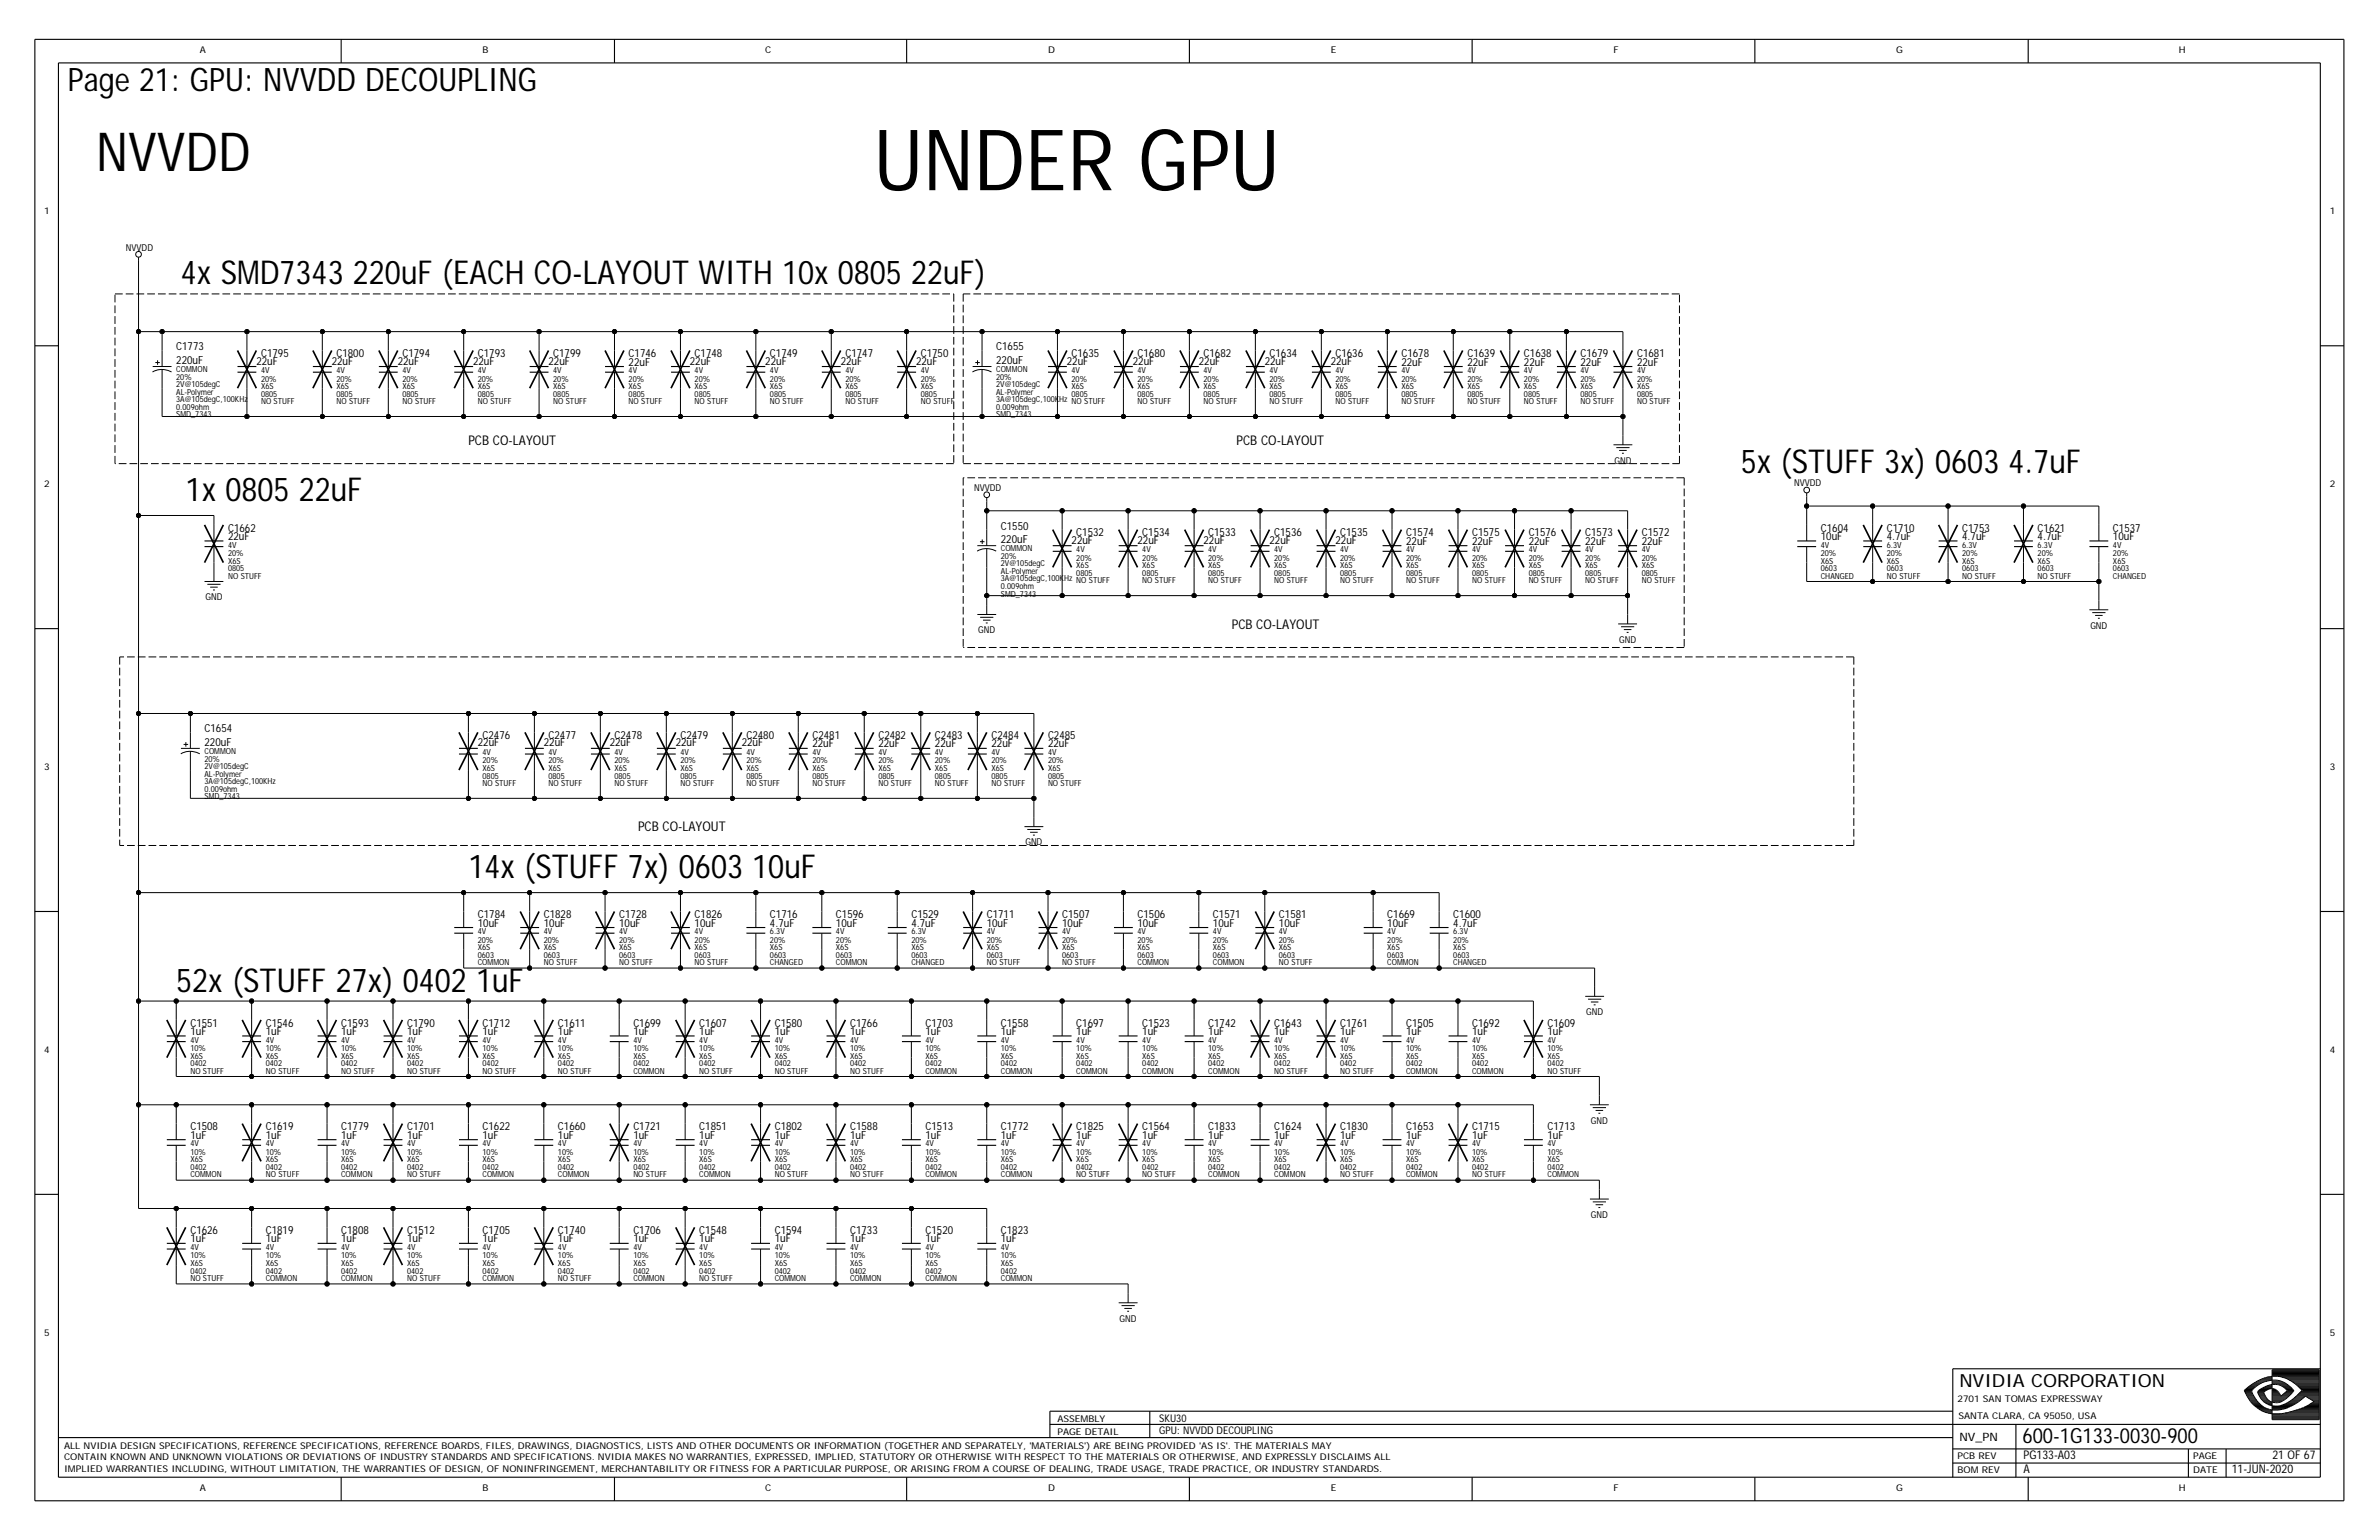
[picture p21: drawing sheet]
<svg xmlns="http://www.w3.org/2000/svg" width="432mm" height="279mm" viewBox="0 0 432 279" stroke-linecap="round" stroke-linejoin="round" font-family="sans-serif">
<defs><g id="words">
<text font-size="15.4" x="158.6" y="34.5">UNDER GPU</text>
<text font-size="9.8" x="17.4" y="31.1">NVVDD</text>
<g font-size="6">
<text x="32.8" y="51.6">4x SMD7343 220uF (EACH CO-LAYOUT WITH 10x 0805 22uF)</text>
<text x="316" y="85.8">5x (STUFF 3x) 0603 4.7uF</text>
<text x="33.7" y="91">1x 0805 22uF</text>
<text x="85" y="159.4">14x (STUFF 7x) 0603 10uF</text>
<text x="32" y="179.9">52x (STUFF 27x) 0402 1uF</text>
</g>
<text font-size="5.9" x="12.3" y="16.5">Page 21: GPU: NVVDD DECOUPLING</text>
<text font-size="3.8" x="367.1" y="261.8">600-1G133-0030-900</text>
<text font-size="3.3" x="355.6" y="251.6">NVIDIA CORPORATION</text>
<g font-size="2.4">
<text x="85" y="80.7">PCB CO-LAYOUT</text>
<text x="224.4" y="80.7">PCB CO-LAYOUT</text>
<text x="223.6" y="114.1">PCB CO-LAYOUT</text>
<text x="115.8" y="150.8">PCB CO-LAYOUT</text>
</g>
<g font-size="2.2">
<text x="367.3" y="267.3">A</text>
<text x="367.3" y="264.8">PG133-A03</text>
<text x="405.1" y="267.3">11-JUN-2020</text>
<text x="412.5" y="264.8">21 OF 67</text>
</g>
<text font-size="2.1" x="355.6" y="261.5">NV_PN</text>
<g font-size="2">
<text x="32" y="66">220uF</text>
<text x="32" y="63.6">C1773</text>
<text x="47.4" y="64.8">C1795</text>
<text x="61.1" y="64.8">C1800</text>
<text x="73" y="64.8">C1794</text>
<text x="86.7" y="64.8">C1793</text>
<text x="100.4" y="64.8">C1799</text>
<text x="114.1" y="64.8">C1746</text>
<text x="126.1" y="64.8">C1748</text>
<text x="139.8" y="64.8">C1749</text>
<text x="153.4" y="64.8">C1747</text>
<text x="167.1" y="64.8">C1750</text>
<text x="180.8" y="63.6">C1655</text>
<text x="180.8" y="66">220uF</text>
<text x="194.5" y="64.8">C1635</text>
<text x="206.5" y="64.8">C1680</text>
<text x="218.4" y="64.8">C1682</text>
<text x="230.4" y="64.8">C1634</text>
<text x="242.4" y="64.8">C1636</text>
<text x="254.4" y="64.8">C1678</text>
<text x="266.3" y="64.8">C1639</text>
<text x="276.6" y="64.8">C1638</text>
<text x="286.9" y="64.8">C1679</text>
<text x="297.1" y="64.8">C1681</text>
<text x="46.5" y="66.2">22uF</text>
<text x="60.2" y="66.2">22uF</text>
<text x="72.2" y="66.2">22uF</text>
<text x="85.9" y="66.2">22uF</text>
<text x="99.6" y="66.2">22uF</text>
<text x="114.1" y="66.3">22uF</text>
<text x="125.2" y="66.2">22uF</text>
<text x="138.9" y="66.2">22uF</text>
<text x="152.6" y="66.2">22uF</text>
<text x="166.3" y="66.2">22uF</text>
<text x="193.6" y="66.2">22uF</text>
<text x="205.6" y="66.2">22uF</text>
<text x="217.6" y="66.2">22uF</text>
<text x="229.6" y="66.2">22uF</text>
<text x="241.5" y="66.2">22uF</text>
<text x="254.4" y="66.3">22uF</text>
<text x="266.3" y="66.3">22uF</text>
<text x="276.6" y="66.3">22uF</text>
<text x="286.9" y="66.3">22uF</text>
<text x="297.1" y="66.3">22uF</text>
<text x="41.4" y="96.4">C1662</text>
<text x="41.4" y="98">22uF</text>
<text x="181.7" y="96.1">C1550</text>
<text x="181.7" y="98.5">220uF</text>
<text x="194.5" y="98.7">22uF</text>
<text x="195.4" y="97.3">C1532</text>
<text x="206.5" y="98.7">22uF</text>
<text x="207.3" y="97.3">C1534</text>
<text x="218.4" y="98.7">22uF</text>
<text x="219.3" y="97.3">C1533</text>
<text x="230.4" y="98.7">22uF</text>
<text x="231.3" y="97.3">C1536</text>
<text x="242.4" y="98.7">22uF</text>
<text x="243.2" y="97.3">C1535</text>
<text x="255.2" y="97.3">C1574</text>
<text x="255.2" y="98.8">22uF</text>
<text x="267.2" y="97.3">C1575</text>
<text x="267.2" y="98.8">22uF</text>
<text x="277.5" y="97.3">C1576</text>
<text x="277.5" y="98.8">22uF</text>
<text x="287.7" y="97.3">C1573</text>
<text x="287.7" y="98.8">22uF</text>
<text x="298" y="97.3">C1572</text>
<text x="298" y="98.8">22uF</text>
<text x="330.5" y="96.4">C1604</text>
<text x="330.5" y="98">10uF</text>
<text x="342.5" y="96.4">C1710</text>
<text x="342.5" y="98">4.7uF</text>
<text x="356.1" y="96.4">C1753</text>
<text x="356.1" y="98">4.7uF</text>
<text x="369.8" y="96.4">C1621</text>
<text x="369.8" y="98">4.7uF</text>
<text x="383.5" y="96.4">C1537</text>
<text x="383.5" y="98">10uF</text>
<text x="37.1" y="135.3">220uF</text>
<text x="37.1" y="132.9">C1654</text>
<text x="86.7" y="135.4">22uF</text>
<text x="87.6" y="134.1">C2476</text>
<text x="98.7" y="135.4">22uF</text>
<text x="99.6" y="134.1">C2477</text>
<text x="110.7" y="135.4">22uF</text>
<text x="111.5" y="134.1">C2478</text>
<text x="122.7" y="135.4">22uF</text>
<text x="123.5" y="134.1">C2479</text>
<text x="134.6" y="135.4">22uF</text>
<text x="135.5" y="134.1">C2480</text>
<text x="147.5" y="134.1">C2481</text>
<text x="147.5" y="135.6">22uF</text>
<text x="159.4" y="134.1">C2482</text>
<text x="159.4" y="135.6">22uF</text>
<text x="169.7" y="134.1">C2483</text>
<text x="169.7" y="135.6">22uF</text>
<text x="180" y="134.1">C2484</text>
<text x="180" y="135.6">22uF</text>
<text x="190.2" y="134.1">C2485</text>
<text x="190.2" y="135.6">22uF</text>
<text x="86.7" y="166.6">C1784</text>
<text x="98.7" y="166.6">C1828</text>
<text x="112.4" y="166.6">C1728</text>
<text x="126.1" y="166.6">C1826</text>
<text x="139.8" y="166.6">C1716</text>
<text x="151.7" y="166.6">C1596</text>
<text x="165.4" y="166.6">C1529</text>
<text x="179.1" y="166.6">C1711</text>
<text x="192.8" y="166.6">C1507</text>
<text x="206.5" y="166.6">C1506</text>
<text x="220.2" y="166.6">C1571</text>
<text x="232.1" y="166.6">C1581</text>
<text x="251.8" y="166.6">C1669</text>
<text x="263.8" y="166.6">C1600</text>
<text x="86.7" y="168.1">10uF</text>
<text x="98.7" y="168.1">10uF</text>
<text x="112.4" y="168.1">10uF</text>
<text x="126.1" y="168.1">10uF</text>
<text x="139.8" y="168.1">4.7uF</text>
<text x="151.7" y="168.1">10uF</text>
<text x="165.4" y="168.1">4.7uF</text>
<text x="179.1" y="168.1">10uF</text>
<text x="192.8" y="168.1">10uF</text>
<text x="206.5" y="168.1">10uF</text>
<text x="220.2" y="168.1">10uF</text>
<text x="232.1" y="168.1">10uF</text>
<text x="251.8" y="168.1">10uF</text>
<text x="263.8" y="168.1">4.7uF</text>
<text x="34.6" y="187.8">1uF</text>
<text x="34.6" y="186.2">C1551</text>
<text x="48.2" y="187.8">1uF</text>
<text x="48.2" y="186.2">C1546</text>
<text x="61.9" y="186.2">C1593</text>
<text x="61.9" y="187.8">1uF</text>
<text x="73.9" y="186.2">C1790</text>
<text x="73.9" y="187.8">1uF</text>
<text x="87.6" y="186.2">C1712</text>
<text x="87.6" y="187.8">1uF</text>
<text x="101.3" y="186.2">C1611</text>
<text x="101.3" y="187.8">1uF</text>
<text x="115" y="186.2">C1699</text>
<text x="115" y="187.8">1uF</text>
<text x="126.9" y="186.2">C1607</text>
<text x="126.9" y="187.8">1uF</text>
<text x="140.6" y="186.2">C1580</text>
<text x="140.6" y="187.8">1uF</text>
<text x="154.3" y="186.2">C1766</text>
<text x="154.3" y="187.8">1uF</text>
<text x="168" y="186.2">C1703</text>
<text x="168" y="187.8">1uF</text>
<text x="181.7" y="186.2">C1558</text>
<text x="181.7" y="187.8">1uF</text>
<text x="195.4" y="186.2">C1697</text>
<text x="195.4" y="187.8">1uF</text>
<text x="207.3" y="186.2">C1523</text>
<text x="207.3" y="187.8">1uF</text>
<text x="219.3" y="186.2">C1742</text>
<text x="219.3" y="187.8">1uF</text>
<text x="231.3" y="186.2">C1643</text>
<text x="231.3" y="187.8">1uF</text>
<text x="243.2" y="186.2">C1761</text>
<text x="243.2" y="187.8">1uF</text>
<text x="255.2" y="186.2">C1505</text>
<text x="255.2" y="187.8">1uF</text>
<text x="267.2" y="186.2">C1692</text>
<text x="267.2" y="187.8">1uF</text>
<text x="280.9" y="186.2">C1609</text>
<text x="280.9" y="187.8">1uF</text>
<text x="34.6" y="206.6">1uF</text>
<text x="34.6" y="205.1">C1508</text>
<text x="48.2" y="206.6">1uF</text>
<text x="48.2" y="205.1">C1619</text>
<text x="61.9" y="205.1">C1779</text>
<text x="61.9" y="206.6">1uF</text>
<text x="73.9" y="205.1">C1701</text>
<text x="73.9" y="206.6">1uF</text>
<text x="87.6" y="205.1">C1622</text>
<text x="87.6" y="206.6">1uF</text>
<text x="101.3" y="205.1">C1660</text>
<text x="101.3" y="206.6">1uF</text>
<text x="115" y="205.1">C1721</text>
<text x="115" y="206.6">1uF</text>
<text x="126.9" y="205.1">C1851</text>
<text x="126.9" y="206.6">1uF</text>
<text x="140.6" y="205.1">C1802</text>
<text x="140.6" y="206.6">1uF</text>
<text x="154.3" y="205.1">C1588</text>
<text x="154.3" y="206.6">1uF</text>
<text x="168" y="205.1">C1513</text>
<text x="168" y="206.6">1uF</text>
<text x="181.7" y="205.1">C1772</text>
<text x="181.7" y="206.6">1uF</text>
<text x="195.4" y="205.1">C1825</text>
<text x="195.4" y="206.6">1uF</text>
<text x="207.3" y="205.1">C1564</text>
<text x="207.3" y="206.6">1uF</text>
<text x="219.3" y="205.1">C1833</text>
<text x="219.3" y="206.6">1uF</text>
<text x="231.3" y="205.1">C1624</text>
<text x="231.3" y="206.6">1uF</text>
<text x="243.2" y="205.1">C1830</text>
<text x="243.2" y="206.6">1uF</text>
<text x="255.2" y="205.1">C1653</text>
<text x="255.2" y="206.6">1uF</text>
<text x="267.2" y="205.1">C1715</text>
<text x="267.2" y="206.6">1uF</text>
<text x="280.9" y="205.1">C1713</text>
<text x="280.9" y="206.6">1uF</text>
<text x="34.6" y="223.9">C1626</text>
<text x="34.6" y="225.4">1uF</text>
<text x="48.2" y="225.4">1uF</text>
<text x="48.2" y="223.9">C1819</text>
<text x="61.9" y="223.9">C1808</text>
<text x="61.9" y="225.4">1uF</text>
<text x="73.9" y="223.9">C1512</text>
<text x="73.9" y="225.4">1uF</text>
<text x="87.6" y="223.9">C1705</text>
<text x="87.6" y="225.4">1uF</text>
<text x="101.3" y="223.9">C1740</text>
<text x="101.3" y="225.4">1uF</text>
<text x="115" y="223.9">C1706</text>
<text x="115" y="225.4">1uF</text>
<text x="126.9" y="223.9">C1548</text>
<text x="126.9" y="225.4">1uF</text>
<text x="140.6" y="223.9">C1594</text>
<text x="140.6" y="225.4">1uF</text>
<text x="154.3" y="223.9">C1733</text>
<text x="154.3" y="225.4">1uF</text>
<text x="168" y="223.9">C1520</text>
<text x="168" y="225.4">1uF</text>
<text x="181.7" y="223.9">C1823</text>
<text x="181.7" y="225.4">1uF</text>
</g>
<g font-size="1.9">
<text x="210.4" y="257.9">SKU30</text>
<text x="210.4" y="260.1">GPU: NVVDD DECOUPLING</text>
</g>
<g font-size="1.7">
<text x="36.3" y="9.7">A</text>
<text x="87.6" y="9.7">B</text>
<text x="138.9" y="9.7">C</text>
<text x="190.2" y="9.7">D</text>
<text x="241.5" y="9.7">E</text>
<text x="292.9" y="9.7">F</text>
<text x="344.2" y="9.7">G</text>
<text x="395.5" y="9.7">H</text>
<text x="8" y="38.8">1</text>
<text x="422.9" y="38.8">1</text>
<text x="22.8" y="45.5">NVVDD</text>
<text x="8" y="88.4">2</text>
<text x="176.8" y="89.1">NVVDD</text>
<text x="293" y="84.1">GND</text>
<text x="325.6" y="88.2">NVVDD</text>
<text x="422.9" y="88.4">2</text>
<text x="37.3" y="108.9">GND</text>
<text x="177.6" y="114.9">GND</text>
<text x="293.9" y="116.6">GND</text>
<text x="379.4" y="114.1">GND</text>
<text x="8" y="139.7">3</text>
<text x="422.9" y="139.7">3</text>
<text x="186.1" y="153.4">GND</text>
<text x="287.9" y="184.2">GND</text>
<text x="8" y="191">4</text>
<text x="422.9" y="191">4</text>
<text x="288.7" y="203.9">GND</text>
<text x="288.7" y="221">GND</text>
<text x="203.2" y="239.8">GND</text>
<text x="8" y="242.3">5</text>
<text x="422.9" y="242.3">5</text>
<text x="191.9" y="257.9">ASSEMBLY</text>
<text x="355.3" y="254.3">2701 SAN TOMAS EXPRESSWAY</text>
<text x="355.5" y="257.4">SANTA CLARA, CA 95050, USA</text>
<text x="11.6" y="262.9">ALL NVIDIA DESIGN SPECIFICATIONS, REFERENCE SPECIFICATIONS, REFERENCE BOARDS, FILES, DRAWINGS, DIAGNOSTICS, LISTS AND OTHER DOCUMENTS OR INFORMATION (TOGETHER AND SEPARATELY, 'MATERIALS') ARE BEING PROVIDED 'AS IS'. THE MATERIALS MAY</text>
<text x="191.9" y="260.3">PAGE DETAIL</text>
<text x="11.6" y="264.9">CONTAIN KNOWN AND UNKNOWN VIOLATIONS OR DEVIATIONS OF INDUSTRY STANDARDS AND SPECIFICATIONS. NVIDIA MAKES NO WARRANTIES, EXPRESSED, IMPLIED, STATUTORY OR OTHERWISE WITH RESPECT TO THE MATERIALS OR OTHERWISE, AND EXPRESSLY DISCLAIMS ALL</text>
<text x="11.6" y="267.2">IMPLIED WARRANTIES INCLUDING, WITHOUT LIMITATION, THE WARRANTIES OF DESIGN, OF NONINFRINGEMENT, MERCHANTABILITY OR FITNESS FOR A PARTICULAR PURPOSE, OR ARISING FROM A COURSE OF DEALING, TRADE USAGE, TRADE PRACTICE, OR INDUSTRY STANDARDS.</text>
<text x="355.3" y="267.3">BOM REV</text>
<text x="355.3" y="264.8">PCB REV</text>
<text x="398.1" y="264.8">PAGE</text>
<text x="398.1" y="267.3">DATE</text>
<text x="36.3" y="270.6">A</text>
<text x="87.6" y="270.6">B</text>
<text x="138.9" y="270.6">C</text>
<text x="190.2" y="270.6">D</text>
<text x="241.5" y="270.6">E</text>
<text x="292.9" y="270.6">F</text>
<text x="344.2" y="270.6">G</text>
<text x="395.5" y="270.6">H</text>
</g>
<g font-size="1.5">
<text x="32" y="70.3">2V@105degC</text>
<text x="32" y="67.5">COMMON</text>
<text x="32" y="68.9">20%</text>
<text x="32" y="71.6">AL-Polymer</text>
<text x="47.4" y="67.7">4V</text>
<text x="47.4" y="72">0805</text>
<text x="47.4" y="69.2">20%</text>
<text x="47.4" y="70.6">X6S</text>
<text x="61.1" y="72">0805</text>
<text x="61.1" y="70.6">X6S</text>
<text x="61.1" y="69.2">20%</text>
<text x="61.1" y="67.7">4V</text>
<text x="73" y="70.6">X6S</text>
<text x="73" y="67.7">4V</text>
<text x="73" y="69.2">20%</text>
<text x="73" y="72">0805</text>
<text x="86.7" y="72">0805</text>
<text x="86.7" y="70.6">X6S</text>
<text x="86.7" y="69.2">20%</text>
<text x="86.7" y="67.7">4V</text>
<text x="100.4" y="67.7">4V</text>
<text x="100.4" y="72">0805</text>
<text x="100.4" y="70.6">X6S</text>
<text x="100.4" y="69.2">20%</text>
<text x="114.1" y="70.6">X6S</text>
<text x="114.1" y="69.2">20%</text>
<text x="114.1" y="67.7">4V</text>
<text x="114.1" y="72">0805</text>
<text x="126.1" y="67.7">4V</text>
<text x="126.1" y="69.2">20%</text>
<text x="126.1" y="72">0805</text>
<text x="126.1" y="70.6">X6S</text>
<text x="139.8" y="70.6">X6S</text>
<text x="139.8" y="67.7">4V</text>
<text x="139.8" y="69.2">20%</text>
<text x="139.8" y="72">0805</text>
<text x="153.4" y="72">0805</text>
<text x="153.4" y="69.2">20%</text>
<text x="153.4" y="67.7">4V</text>
<text x="153.4" y="70.6">X6S</text>
<text x="167.1" y="67.7">4V</text>
<text x="167.1" y="72">0805</text>
<text x="167.1" y="69.2">20%</text>
<text x="167.1" y="70.6">X6S</text>
<text x="180.8" y="70.3">2V@105degC</text>
<text x="180.8" y="71.6">AL-Polymer</text>
<text x="180.8" y="67.5">COMMON</text>
<text x="180.8" y="68.9">20%</text>
<text x="194.5" y="72">0805</text>
<text x="194.5" y="69.2">20%</text>
<text x="194.5" y="67.7">4V</text>
<text x="194.5" y="70.6">X6S</text>
<text x="206.5" y="67.7">4V</text>
<text x="206.5" y="72">0805</text>
<text x="206.5" y="70.6">X6S</text>
<text x="206.5" y="69.2">20%</text>
<text x="218.4" y="67.7">4V</text>
<text x="218.4" y="72">0805</text>
<text x="218.4" y="69.2">20%</text>
<text x="218.4" y="70.6">X6S</text>
<text x="230.4" y="69.2">20%</text>
<text x="230.4" y="70.6">X6S</text>
<text x="230.4" y="72">0805</text>
<text x="230.4" y="67.7">4V</text>
<text x="242.4" y="72">0805</text>
<text x="242.4" y="70.6">X6S</text>
<text x="242.4" y="69.2">20%</text>
<text x="242.4" y="67.7">4V</text>
<text x="254.4" y="69.2">20%</text>
<text x="254.4" y="67.7">4V</text>
<text x="254.4" y="72">0805</text>
<text x="254.4" y="70.6">X6S</text>
<text x="266.3" y="70.6">X6S</text>
<text x="266.3" y="72">0805</text>
<text x="266.3" y="69.2">20%</text>
<text x="266.3" y="67.7">4V</text>
<text x="276.6" y="72">0805</text>
<text x="276.6" y="70.6">X6S</text>
<text x="276.6" y="67.7">4V</text>
<text x="276.6" y="69.2">20%</text>
<text x="286.9" y="69.2">20%</text>
<text x="286.9" y="70.6">X6S</text>
<text x="286.9" y="72">0805</text>
<text x="286.9" y="67.7">4V</text>
<text x="297.1" y="72">0805</text>
<text x="297.1" y="70.6">X6S</text>
<text x="297.1" y="69.2">20%</text>
<text x="297.1" y="67.7">4V</text>
<text x="32" y="73">3A@105degC,100KHz</text>
<text x="32" y="75.7">SMD_7343</text>
<text x="32" y="74.4">0.009ohm</text>
<text x="47.4" y="73.3">NO STUFF</text>
<text x="61.1" y="73.3">NO STUFF</text>
<text x="73" y="73.3">NO STUFF</text>
<text x="86.7" y="73.3">NO STUFF</text>
<text x="100.4" y="73.3">NO STUFF</text>
<text x="114.1" y="73.3">NO STUFF</text>
<text x="126.1" y="73.3">NO STUFF</text>
<text x="139.8" y="73.3">NO STUFF</text>
<text x="153.4" y="73.3">NO STUFF</text>
<text x="167.1" y="73.3">NO STUFF</text>
<text x="180.8" y="73">3A@105degC,100KHz NO STUFF</text>
<text x="180.8" y="74.4">0.009ohm</text>
<text x="180.8" y="75.7">SMD_7343</text>
<text x="206.5" y="73.3">NO STUFF</text>
<text x="218.4" y="73.3">NO STUFF</text>
<text x="230.4" y="73.3">NO STUFF</text>
<text x="242.4" y="73.3">NO STUFF</text>
<text x="254.4" y="73.3">NO STUFF</text>
<text x="266.3" y="73.3">NO STUFF</text>
<text x="276.6" y="73.3">NO STUFF</text>
<text x="286.9" y="73.3">NO STUFF</text>
<text x="297.1" y="73.3">NO STUFF</text>
<text x="41.4" y="100.9">20%</text>
<text x="41.4" y="99.3">4V</text>
<text x="181.7" y="100">COMMON</text>
<text x="181.7" y="101.4">20%</text>
<text x="195.4" y="101.7">20%</text>
<text x="195.4" y="100.2">4V</text>
<text x="207.3" y="101.7">20%</text>
<text x="207.3" y="100.2">4V</text>
<text x="219.3" y="101.7">20%</text>
<text x="219.3" y="100.2">4V</text>
<text x="231.3" y="101.7">20%</text>
<text x="231.3" y="100.2">4V</text>
<text x="243.2" y="100.2">4V</text>
<text x="243.2" y="101.7">20%</text>
<text x="255.2" y="101.7">20%</text>
<text x="255.2" y="100.2">4V</text>
<text x="267.2" y="100.2">4V</text>
<text x="267.2" y="101.7">20%</text>
<text x="277.5" y="101.7">20%</text>
<text x="277.5" y="100.2">4V</text>
<text x="287.7" y="101.7">20%</text>
<text x="287.7" y="100.2">4V</text>
<text x="298" y="101.7">20%</text>
<text x="298" y="100.2">4V</text>
<text x="330.5" y="99.3">4V</text>
<text x="330.5" y="100.9">20%</text>
<text x="342.5" y="100.9">20%</text>
<text x="342.5" y="99.3">6.3V</text>
<text x="356.1" y="100.9">20%</text>
<text x="356.1" y="99.3">6.3V</text>
<text x="369.8" y="99.3">6.3V</text>
<text x="369.8" y="100.9">20%</text>
<text x="383.5" y="100.9">20%</text>
<text x="383.5" y="99.3">4V</text>
<text x="41.4" y="103.6">0805</text>
<text x="41.4" y="105">NO STUFF</text>
<text x="41.4" y="102.2">X6S</text>
<text x="181.7" y="106.9">0.009ohm</text>
<text x="181.7" y="105.5">3A@105degC,100KHz NO STUFF</text>
<text x="181.7" y="104.1">AL-Polymer</text>
<text x="181.7" y="102.8">2V@105degC</text>
<text x="195.4" y="103.1">X6S</text>
<text x="195.4" y="104.5">0805</text>
<text x="207.3" y="105.8">NO STUFF</text>
<text x="207.3" y="103.1">X6S</text>
<text x="207.3" y="104.5">0805</text>
<text x="219.3" y="105.8">NO STUFF</text>
<text x="219.3" y="103.1">X6S</text>
<text x="219.3" y="104.5">0805</text>
<text x="231.3" y="105.8">NO STUFF</text>
<text x="231.3" y="104.5">0805</text>
<text x="231.3" y="103.1">X6S</text>
<text x="243.2" y="105.8">NO STUFF</text>
<text x="243.2" y="104.5">0805</text>
<text x="243.2" y="103.1">X6S</text>
<text x="255.2" y="105.8">NO STUFF</text>
<text x="255.2" y="104.5">0805</text>
<text x="255.2" y="103.1">X6S</text>
<text x="267.2" y="105.8">NO STUFF</text>
<text x="267.2" y="103.1">X6S</text>
<text x="267.2" y="104.5">0805</text>
<text x="277.5" y="105.8">NO STUFF</text>
<text x="277.5" y="103.1">X6S</text>
<text x="277.5" y="104.5">0805</text>
<text x="287.7" y="105.8">NO STUFF</text>
<text x="287.7" y="103.1">X6S</text>
<text x="287.7" y="104.5">0805</text>
<text x="298" y="105.8">NO STUFF</text>
<text x="298" y="103.1">X6S</text>
<text x="298" y="104.5">0805</text>
<text x="330.5" y="105">CHANGED</text>
<text x="330.5" y="103.6">0603</text>
<text x="330.5" y="102.2">X6S</text>
<text x="342.5" y="105">NO STUFF</text>
<text x="342.5" y="103.6">0603</text>
<text x="342.5" y="102.2">X6S</text>
<text x="356.1" y="105">NO STUFF</text>
<text x="356.1" y="103.6">0603</text>
<text x="356.1" y="102.2">X6S</text>
<text x="369.8" y="105">NO STUFF</text>
<text x="369.8" y="103.6">0603</text>
<text x="369.8" y="102.2">X6S</text>
<text x="383.5" y="102.2">X6S</text>
<text x="383.5" y="103.6">0603</text>
<text x="383.5" y="105">CHANGED</text>
<text x="181.7" y="108.2">SMD_7343</text>
<text x="37.1" y="136.8">COMMON</text>
<text x="87.6" y="137">4V</text>
<text x="99.6" y="137">4V</text>
<text x="111.5" y="137">4V</text>
<text x="123.5" y="137">4V</text>
<text x="135.5" y="137">4V</text>
<text x="147.5" y="137">4V</text>
<text x="159.4" y="137">4V</text>
<text x="169.7" y="137">4V</text>
<text x="180" y="137">4V</text>
<text x="190.2" y="137">4V</text>
<text x="37.1" y="142.3">3A@105degC,100KHz</text>
<text x="37.1" y="139.5">2V@105degC</text>
<text x="37.1" y="140.9">AL-Polymer</text>
<text x="37.1" y="143.6">0.009ohm</text>
<text x="37.1" y="138.2">20%</text>
<text x="87.6" y="141.3">0805</text>
<text x="87.6" y="139.9">X6S</text>
<text x="87.6" y="138.5">20%</text>
<text x="87.6" y="142.6">NO STUFF</text>
<text x="99.6" y="141.3">0805</text>
<text x="99.6" y="139.9">X6S</text>
<text x="99.6" y="138.5">20%</text>
<text x="99.6" y="142.6">NO STUFF</text>
<text x="111.5" y="138.5">20%</text>
<text x="111.5" y="141.3">0805</text>
<text x="111.5" y="139.9">X6S</text>
<text x="111.5" y="142.6">NO STUFF</text>
<text x="123.5" y="138.5">20%</text>
<text x="123.5" y="139.9">X6S</text>
<text x="123.5" y="141.3">0805</text>
<text x="123.5" y="142.6">NO STUFF</text>
<text x="135.5" y="141.3">0805</text>
<text x="135.5" y="138.5">20%</text>
<text x="135.5" y="139.9">X6S</text>
<text x="135.5" y="142.6">NO STUFF</text>
<text x="147.5" y="138.5">20%</text>
<text x="147.5" y="139.9">X6S</text>
<text x="147.5" y="141.3">0805</text>
<text x="147.5" y="142.6">NO STUFF</text>
<text x="159.4" y="138.5">20%</text>
<text x="159.4" y="141.3">0805</text>
<text x="159.4" y="139.9">X6S</text>
<text x="159.4" y="142.6">NO STUFF</text>
<text x="169.7" y="141.3">0805</text>
<text x="169.7" y="139.9">X6S</text>
<text x="169.7" y="138.5">20%</text>
<text x="169.7" y="142.6">NO STUFF</text>
<text x="180" y="138.5">20%</text>
<text x="180" y="141.3">0805</text>
<text x="180" y="139.9">X6S</text>
<text x="180" y="142.6">NO STUFF</text>
<text x="190.2" y="138.5">20%</text>
<text x="190.2" y="141.3">0805</text>
<text x="190.2" y="139.9">X6S</text>
<text x="190.2" y="142.6">NO STUFF</text>
<text x="37.1" y="145">SMD_7343</text>
<text x="86.7" y="172.4">X6S</text>
<text x="86.7" y="173.8">0603</text>
<text x="86.7" y="169.5">4V</text>
<text x="86.7" y="171">20%</text>
<text x="98.7" y="172.4">X6S</text>
<text x="98.7" y="173.8">0603</text>
<text x="98.7" y="171">20%</text>
<text x="98.7" y="169.5">4V</text>
<text x="112.4" y="172.4">X6S</text>
<text x="112.4" y="173.8">0603</text>
<text x="112.4" y="169.5">4V</text>
<text x="112.4" y="171">20%</text>
<text x="126.1" y="169.5">4V</text>
<text x="126.1" y="171">20%</text>
<text x="126.1" y="172.4">X6S</text>
<text x="126.1" y="173.8">0603</text>
<text x="139.8" y="169.5">6.3V</text>
<text x="139.8" y="171">20%</text>
<text x="139.8" y="173.8">0603</text>
<text x="139.8" y="172.4">X6S</text>
<text x="151.7" y="173.8">0603</text>
<text x="151.7" y="172.4">X6S</text>
<text x="151.7" y="171">20%</text>
<text x="151.7" y="169.5">4V</text>
<text x="165.4" y="173.8">0603</text>
<text x="165.4" y="169.5">6.3V</text>
<text x="165.4" y="172.4">X6S</text>
<text x="165.4" y="171">20%</text>
<text x="179.1" y="173.8">0603</text>
<text x="179.1" y="172.4">X6S</text>
<text x="179.1" y="171">20%</text>
<text x="179.1" y="169.5">4V</text>
<text x="192.8" y="173.8">0603</text>
<text x="192.8" y="172.4">X6S</text>
<text x="192.8" y="169.5">4V</text>
<text x="192.8" y="171">20%</text>
<text x="206.5" y="173.8">0603</text>
<text x="206.5" y="172.4">X6S</text>
<text x="206.5" y="171">20%</text>
<text x="206.5" y="169.5">4V</text>
<text x="220.2" y="173.8">0603</text>
<text x="220.2" y="172.4">X6S</text>
<text x="220.2" y="169.5">4V</text>
<text x="220.2" y="171">20%</text>
<text x="232.1" y="173.8">0603</text>
<text x="232.1" y="172.4">X6S</text>
<text x="232.1" y="171">20%</text>
<text x="232.1" y="169.5">4V</text>
<text x="251.8" y="173.8">0603</text>
<text x="251.8" y="172.4">X6S</text>
<text x="251.8" y="169.5">4V</text>
<text x="251.8" y="171">20%</text>
<text x="263.8" y="173.8">0603</text>
<text x="263.8" y="171">20%</text>
<text x="263.8" y="172.4">X6S</text>
<text x="263.8" y="169.5">6.3V</text>
<text x="86.7" y="175.1">COMMON</text>
<text x="98.7" y="175.1">NO STUFF</text>
<text x="112.4" y="175.1">NO STUFF</text>
<text x="126.1" y="175.1">NO STUFF</text>
<text x="139.8" y="175.1">CHANGED</text>
<text x="151.7" y="175.1">COMMON</text>
<text x="165.4" y="175.1">CHANGED</text>
<text x="179.1" y="175.1">NO STUFF</text>
<text x="192.8" y="175.1">NO STUFF</text>
<text x="206.5" y="175.1">COMMON</text>
<text x="220.2" y="175.1">COMMON</text>
<text x="232.1" y="175.1">NO STUFF</text>
<text x="251.8" y="175.1">COMMON</text>
<text x="263.8" y="175.1">CHANGED</text>
<text x="34.6" y="190.7">10%</text>
<text x="34.6" y="189.1">4V</text>
<text x="48.2" y="190.7">10%</text>
<text x="48.2" y="189.1">4V</text>
<text x="61.9" y="190.7">10%</text>
<text x="61.9" y="189.1">4V</text>
<text x="73.9" y="190.7">10%</text>
<text x="73.9" y="189.1">4V</text>
<text x="87.6" y="189.1">4V</text>
<text x="87.6" y="190.7">10%</text>
<text x="101.3" y="190.7">10%</text>
<text x="101.3" y="189.1">4V</text>
<text x="115" y="189.1">4V</text>
<text x="115" y="190.7">10%</text>
<text x="126.9" y="190.7">10%</text>
<text x="126.9" y="189.1">4V</text>
<text x="140.6" y="190.7">10%</text>
<text x="140.6" y="189.1">4V</text>
<text x="154.3" y="190.7">10%</text>
<text x="154.3" y="189.1">4V</text>
<text x="168" y="189.1">4V</text>
<text x="168" y="190.7">10%</text>
<text x="181.7" y="190.7">10%</text>
<text x="181.7" y="189.1">4V</text>
<text x="195.4" y="190.7">10%</text>
<text x="195.4" y="189.1">4V</text>
<text x="207.3" y="189.1">4V</text>
<text x="207.3" y="190.7">10%</text>
<text x="219.3" y="190.7">10%</text>
<text x="219.3" y="189.1">4V</text>
<text x="231.3" y="189.1">4V</text>
<text x="231.3" y="190.7">10%</text>
<text x="243.2" y="189.1">4V</text>
<text x="243.2" y="190.7">10%</text>
<text x="255.2" y="189.1">4V</text>
<text x="255.2" y="190.7">10%</text>
<text x="267.2" y="189.1">4V</text>
<text x="267.2" y="190.7">10%</text>
<text x="280.9" y="190.7">10%</text>
<text x="280.9" y="189.1">4V</text>
<text x="34.6" y="193.4">0402</text>
<text x="34.6" y="194.8">NO STUFF</text>
<text x="34.6" y="192.1">X6S</text>
<text x="48.2" y="193.4">0402</text>
<text x="48.2" y="192.1">X6S</text>
<text x="48.2" y="194.8">NO STUFF</text>
<text x="61.9" y="194.8">NO STUFF</text>
<text x="61.9" y="193.4">0402</text>
<text x="61.9" y="192.1">X6S</text>
<text x="73.9" y="193.4">0402</text>
<text x="73.9" y="194.8">NO STUFF</text>
<text x="73.9" y="192.1">X6S</text>
<text x="87.6" y="192.1">X6S</text>
<text x="87.6" y="193.4">0402</text>
<text x="87.6" y="194.8">NO STUFF</text>
<text x="101.3" y="193.4">0402</text>
<text x="101.3" y="192.1">X6S</text>
<text x="101.3" y="194.8">NO STUFF</text>
<text x="115" y="194.8">COMMON</text>
<text x="115" y="192.1">X6S</text>
<text x="115" y="193.4">0402</text>
<text x="126.9" y="192.1">X6S</text>
<text x="126.9" y="193.4">0402</text>
<text x="126.9" y="194.8">NO STUFF</text>
<text x="140.6" y="192.1">X6S</text>
<text x="140.6" y="193.4">0402</text>
<text x="140.6" y="194.8">NO STUFF</text>
<text x="154.3" y="193.4">0402</text>
<text x="154.3" y="192.1">X6S</text>
<text x="154.3" y="194.8">NO STUFF</text>
<text x="168" y="193.4">0402</text>
<text x="168" y="192.1">X6S</text>
<text x="168" y="194.8">COMMON</text>
<text x="181.7" y="192.1">X6S</text>
<text x="181.7" y="194.8">COMMON</text>
<text x="181.7" y="193.4">0402</text>
<text x="195.4" y="193.4">0402</text>
<text x="195.4" y="194.8">COMMON</text>
<text x="195.4" y="192.1">X6S</text>
<text x="207.3" y="194.8">COMMON</text>
<text x="207.3" y="193.4">0402</text>
<text x="207.3" y="192.1">X6S</text>
<text x="219.3" y="194.8">COMMON</text>
<text x="219.3" y="193.4">0402</text>
<text x="219.3" y="192.1">X6S</text>
<text x="231.3" y="193.4">0402</text>
<text x="231.3" y="194.8">NO STUFF</text>
<text x="231.3" y="192.1">X6S</text>
<text x="243.2" y="193.4">0402</text>
<text x="243.2" y="194.8">NO STUFF</text>
<text x="243.2" y="192.1">X6S</text>
<text x="255.2" y="194.8">COMMON</text>
<text x="255.2" y="193.4">0402</text>
<text x="255.2" y="192.1">X6S</text>
<text x="267.2" y="192.1">X6S</text>
<text x="267.2" y="193.4">0402</text>
<text x="267.2" y="194.8">COMMON</text>
<text x="280.9" y="194.8">NO STUFF</text>
<text x="280.9" y="192.1">X6S</text>
<text x="280.9" y="193.4">0402</text>
<text x="34.6" y="209.5">10%</text>
<text x="34.6" y="208">4V</text>
<text x="48.2" y="208">4V</text>
<text x="48.2" y="209.5">10%</text>
<text x="61.9" y="208">4V</text>
<text x="61.9" y="209.5">10%</text>
<text x="73.9" y="209.5">10%</text>
<text x="73.9" y="208">4V</text>
<text x="87.6" y="209.5">10%</text>
<text x="87.6" y="208">4V</text>
<text x="101.3" y="209.5">10%</text>
<text x="101.3" y="208">4V</text>
<text x="115" y="209.5">10%</text>
<text x="115" y="208">4V</text>
<text x="126.9" y="209.5">10%</text>
<text x="126.9" y="208">4V</text>
<text x="140.6" y="209.5">10%</text>
<text x="140.6" y="208">4V</text>
<text x="154.3" y="209.5">10%</text>
<text x="154.3" y="208">4V</text>
<text x="168" y="209.5">10%</text>
<text x="168" y="208">4V</text>
<text x="181.7" y="208">4V</text>
<text x="181.7" y="209.5">10%</text>
<text x="195.4" y="208">4V</text>
<text x="195.4" y="209.5">10%</text>
<text x="207.3" y="209.5">10%</text>
<text x="207.3" y="208">4V</text>
<text x="219.3" y="208">4V</text>
<text x="219.3" y="209.5">10%</text>
<text x="231.3" y="208">4V</text>
<text x="231.3" y="209.5">10%</text>
<text x="243.2" y="208">4V</text>
<text x="243.2" y="209.5">10%</text>
<text x="255.2" y="208">4V</text>
<text x="255.2" y="209.5">10%</text>
<text x="267.2" y="208">4V</text>
<text x="267.2" y="209.5">10%</text>
<text x="280.9" y="208">4V</text>
<text x="280.9" y="209.5">10%</text>
<text x="34.6" y="213.6">COMMON</text>
<text x="34.6" y="212.2">0402</text>
<text x="34.6" y="210.9">X6S</text>
<text x="48.2" y="212.2">0402</text>
<text x="48.2" y="213.6">NO STUFF</text>
<text x="48.2" y="210.9">X6S</text>
<text x="61.9" y="210.9">X6S</text>
<text x="61.9" y="212.2">0402</text>
<text x="61.9" y="213.6">COMMON</text>
<text x="73.9" y="213.6">NO STUFF</text>
<text x="73.9" y="212.2">0402</text>
<text x="73.9" y="210.9">X6S</text>
<text x="87.6" y="213.6">COMMON</text>
<text x="87.6" y="212.2">0402</text>
<text x="87.6" y="210.9">X6S</text>
<text x="101.3" y="213.6">COMMON</text>
<text x="101.3" y="210.9">X6S</text>
<text x="101.3" y="212.2">0402</text>
<text x="115" y="210.9">X6S</text>
<text x="115" y="212.2">0402</text>
<text x="115" y="213.6">NO STUFF</text>
<text x="126.9" y="212.2">0402</text>
<text x="126.9" y="213.6">COMMON</text>
<text x="126.9" y="210.9">X6S</text>
<text x="140.6" y="212.2">0402</text>
<text x="140.6" y="210.9">X6S</text>
<text x="140.6" y="213.6">NO STUFF</text>
<text x="154.3" y="212.2">0402</text>
<text x="154.3" y="210.9">X6S</text>
<text x="154.3" y="213.6">NO STUFF</text>
<text x="168" y="212.2">0402</text>
<text x="168" y="213.6">COMMON</text>
<text x="168" y="210.9">X6S</text>
<text x="181.7" y="212.2">0402</text>
<text x="181.7" y="213.6">COMMON</text>
<text x="181.7" y="210.9">X6S</text>
<text x="195.4" y="212.2">0402</text>
<text x="195.4" y="213.6">NO STUFF</text>
<text x="195.4" y="210.9">X6S</text>
<text x="207.3" y="212.2">0402</text>
<text x="207.3" y="213.6">NO STUFF</text>
<text x="207.3" y="210.9">X6S</text>
<text x="219.3" y="210.9">X6S</text>
<text x="219.3" y="212.2">0402</text>
<text x="219.3" y="213.6">COMMON</text>
<text x="231.3" y="213.6">COMMON</text>
<text x="231.3" y="212.2">0402</text>
<text x="231.3" y="210.9">X6S</text>
<text x="243.2" y="212.2">0402</text>
<text x="243.2" y="213.6">NO STUFF</text>
<text x="243.2" y="210.9">X6S</text>
<text x="255.2" y="212.2">0402</text>
<text x="255.2" y="213.6">COMMON</text>
<text x="255.2" y="210.9">X6S</text>
<text x="267.2" y="210.9">X6S</text>
<text x="267.2" y="213.6">NO STUFF</text>
<text x="267.2" y="212.2">0402</text>
<text x="280.9" y="212.2">0402</text>
<text x="280.9" y="213.6">COMMON</text>
<text x="280.9" y="210.9">X6S</text>
<text x="34.6" y="226.8">4V</text>
<text x="48.2" y="226.8">4V</text>
<text x="61.9" y="226.8">4V</text>
<text x="73.9" y="226.8">4V</text>
<text x="87.6" y="226.8">4V</text>
<text x="101.3" y="226.8">4V</text>
<text x="115" y="226.8">4V</text>
<text x="126.9" y="226.8">4V</text>
<text x="140.6" y="226.8">4V</text>
<text x="154.3" y="226.8">4V</text>
<text x="168" y="226.8">4V</text>
<text x="181.7" y="226.8">4V</text>
<text x="34.6" y="232.4">NO STUFF</text>
<text x="34.6" y="229.7">X6S</text>
<text x="34.6" y="231.1">0402</text>
<text x="34.6" y="228.3">10%</text>
<text x="48.2" y="229.7">X6S</text>
<text x="48.2" y="228.3">10%</text>
<text x="48.2" y="232.4">COMMON</text>
<text x="48.2" y="231.1">0402</text>
<text x="61.9" y="231.1">0402</text>
<text x="61.9" y="232.4">COMMON</text>
<text x="61.9" y="229.7">X6S</text>
<text x="61.9" y="228.3">10%</text>
<text x="73.9" y="232.4">NO STUFF</text>
<text x="73.9" y="228.3">10%</text>
<text x="73.9" y="229.7">X6S</text>
<text x="73.9" y="231.1">0402</text>
<text x="87.6" y="229.7">X6S</text>
<text x="87.6" y="231.1">0402</text>
<text x="87.6" y="228.3">10%</text>
<text x="87.6" y="232.4">COMMON</text>
<text x="101.3" y="231.1">0402</text>
<text x="101.3" y="229.7">X6S</text>
<text x="101.3" y="228.3">10%</text>
<text x="101.3" y="232.4">NO STUFF</text>
<text x="115" y="231.1">0402</text>
<text x="115" y="228.3">10%</text>
<text x="115" y="232.4">COMMON</text>
<text x="115" y="229.7">X6S</text>
<text x="126.9" y="229.7">X6S</text>
<text x="126.9" y="228.3">10%</text>
<text x="126.9" y="232.4">NO STUFF</text>
<text x="126.9" y="231.1">0402</text>
<text x="140.6" y="232.4">COMMON</text>
<text x="140.6" y="229.7">X6S</text>
<text x="140.6" y="228.3">10%</text>
<text x="140.6" y="231.1">0402</text>
<text x="154.3" y="232.4">COMMON</text>
<text x="154.3" y="231.1">0402</text>
<text x="154.3" y="229.7">X6S</text>
<text x="154.3" y="228.3">10%</text>
<text x="168" y="229.7">X6S</text>
<text x="168" y="232.4">COMMON</text>
<text x="168" y="231.1">0402</text>
<text x="168" y="228.3">10%</text>
<text x="181.7" y="229.7">X6S</text>
<text x="181.7" y="232.4">COMMON</text>
<text x="181.7" y="231.1">0402</text>
<text x="181.7" y="228.3">10%</text>
</g>
</g></defs>
<g fill="none" stroke="#000" stroke-width=".18">
<path d="M25.1 47.3v12.9zM25.1 46.7v.6zM25.1 60.2v33.3zM25.1 60.2h4.3zM27.7 67.5a3.5 3.5 0 0 1 3.4 0M27.7 66.5h3.4zM28.2 65.8h.8zM28.6 65.4v.8zM29.4 60.2h15.4zM29.4 60.2v3.4zM29.4 75.6h15.4zM29.4 70.4v5.2z"/>
<path d="M29.4 63.6v2.9zM29.4 67v3.4zM44.8 60.2h13.7zM44.8 60.2v3.4zM44.8 70.4v5.2zM44.8 75.6h13.7zM44.8 67.5v2.9zM44.8 63.6v2.9zM58.5 60.2h12zM58.5 60.2v3.4zM58.5 75.6h12zM58.5 70.4v5.2z"/>
<path d="M58.5 67.5v2.9zM58.5 63.6v2.9zM70.5 60.2h13.7zM70.5 60.2v3.4zM70.5 70.4v5.2zM70.5 75.6h13.7zM70.5 67.5v2.9zM70.5 63.6v2.9zM84.2 60.2h13.6zM84.2 60.2v3.4zM84.2 70.4v5.2zM84.2 75.6h13.6z"/>
<path d="M84.2 67.5v2.9zM84.2 63.6v2.9zM97.8 60.2h13.7zM97.8 60.2v3.4zM97.8 75.6h13.7zM97.8 70.4v5.2zM97.8 67.5v2.9zM97.8 63.6v2.9zM111.5 60.2h12zM111.5 60.2v3.4zM111.5 70.4v5.2zM111.5 75.6h12z"/>
<path d="M111.5 67.5v2.9zM111.5 63.6v2.9zM123.5 60.2h13.7zM123.5 60.2v3.4zM123.5 70.4v5.2zM123.5 75.6h13.7zM123.5 67.5v2.9zM123.5 63.6v2.9zM137.2 60.2h13.7zM137.2 60.2v3.4zM137.2 75.6h13.7zM137.2 70.4v5.2z"/>
<path d="M137.2 67.5v2.9zM137.2 63.6v2.9zM150.9 60.2h13.7zM150.9 60.2v3.4zM150.9 70.4v5.2zM150.9 75.6h13.7zM150.9 67.5v2.9zM150.9 63.6v2.9zM164.6 60.2h13.6zM164.6 60.2v3.4zM164.6 75.6h13.6zM164.6 70.4v5.2z"/>
<path d="M164.6 67.5v2.9zM164.6 63.6v2.9zM176.5 67.5a3.5 3.5 0 0 1 3.5 0M176.5 66.5h3.5zM177 65.8h.8zM177.4 65.4v.8zM178.2 60.2h13.7zM178.2 60.2v3.4zM178.2 70.4v5.2zM178.2 75.6h13.7zM178.2 63.6v2.9zM178.2 67v3.4z"/>
<path d="M191.9 60.2h12zM191.9 60.2v3.4zM191.9 70.4v5.2zM191.9 75.6h12zM191.9 67.5v2.9zM191.9 63.6v2.9zM203.9 60.2h12zM203.9 60.2v3.4zM203.9 75.6h12zM203.9 70.4v5.2zM203.9 67.5v2.9zM203.9 63.6v2.9z"/>
<path d="M215.9 60.2h12zM215.9 60.2v3.4zM215.9 70.4v5.2zM215.9 75.6h12zM215.9 67.5v2.9zM215.9 63.6v2.9zM227.9 60.2h11.9zM227.9 60.2v3.4zM227.9 70.4v5.2zM227.9 75.6h11.9zM227.9 67.5v2.9zM227.9 63.6v2.9z"/>
<path d="M239.8 60.2h12zM239.8 60.2v3.4zM239.8 75.6h12zM239.8 70.4v5.2zM239.8 67.5v2.9zM239.8 63.6v2.9zM251.8 60.2h12zM251.8 60.2v3.4zM251.8 70.4v5.2zM251.8 75.6h12zM251.8 67.5v2.9zM251.8 63.6v2.9z"/>
<path d="M263.8 60.2h10.2zM263.8 60.2v3.4zM263.8 70.4v5.2zM263.8 75.6h10.2zM263.8 67.5v2.9zM263.8 63.6v2.9zM274 60.2h10.3zM274 60.2v3.4zM274 75.6h10.3zM274 70.4v5.2zM274 67.5v2.9zM274 63.6v2.9z"/>
<path d="M284.3 60.2h10.3zM284.3 60.2v3.4zM284.3 75.6h10.3zM284.3 70.4v5.2zM284.3 67.5v2.9zM284.3 63.6v2.9zM294.6 60.2v3.4zM294.6 70.4v5.2zM294.6 75.6v3.4zM294.6 67.5v2.9zM294.6 63.6v2.9zM294.6 79v1.7z"/>
<path d="M25.1 93.5v35.9zM25.1 93.5h13.7zM38.8 93.5v1.7zM38.8 99.2v2.9zM38.8 95.2v2.9zM177.4 100a3.5 3.5 0 0 1 3.4 0M177.4 99h3.4zM177.9 98.3h.8zM178.3 97.9v.8zM179.1 92.7h13.7zM179.1 91v1.7zM179.1 92.7v3.4z"/>
<path d="M179.1 96.1v2.9zM179.1 99.5v3.4zM179.1 90.3v.7zM192.8 92.7h12zM192.8 92.7v3.4zM192.8 96.1v2.9zM204.8 92.7h11.9zM204.8 92.7v3.4zM204.8 96.1v2.9zM216.7 92.7h12zM216.7 92.7v3.4zM216.7 96.1v2.9z"/>
<path d="M228.7 92.7h12zM228.7 92.7v3.4zM228.7 96.1v2.9zM240.7 92.7h12zM240.7 92.7v3.4zM240.7 96.1v2.9zM252.7 92.7h11.9zM252.7 92.7v3.4zM252.7 96.1v2.9zM264.6 92.7h10.3zM264.6 92.7v3.4zM264.6 96.1v2.9z"/>
<path d="M274.9 92.7h10.3zM274.9 92.7v3.4zM274.9 96.1v2.9zM285.2 92.7h10.2zM285.2 92.7v3.4zM285.2 96.1v2.9zM292.9 80.7h3.4zM293.4 81.2h2.4zM293.9 81.7h1.4zM294.4 82.2h.3zM295.4 92.7v3.4zM295.4 96.1v2.9z"/>
<path d="M327.9 91.8h12zM327.9 90.1v1.7zM327.9 91.8v3.4zM327.9 89.4v.7zM327.9 99.2v2.9zM327.9 95.2v2.9zM339.9 91.8h13.7zM339.9 91.8v3.4zM339.9 99.2v2.9zM339.9 95.2v2.9zM353.6 91.8h13.7zM353.6 91.8v3.4z"/>
<path d="M353.6 99.2v2.9zM353.6 95.2v2.9zM367.3 91.8h13.7zM367.3 91.8v3.4zM367.3 99.2v2.9zM367.3 95.2v2.9zM381 91.8v3.4zM381 99.2v2.9zM381 95.2v2.9zM37.1 105.5h3.4zM37.6 106h2.4zM38.1 106.5h1.4z"/>
<path d="M38.7 107h.3zM38.8 102.1v1.7zM38.8 103.8v1.7zM177.4 111.5h3.4zM177.9 112h2.4zM178.4 112.5h1.4zM178.9 113h.4zM179.1 108.1h13.7zM179.1 102.9v5.2zM179.1 108.1v1.7zM179.1 109.8v1.7zM192.8 108.1h12z"/>
<path d="M192.8 102.9v5.2zM192.8 100v2.9zM204.8 108.1h11.9zM204.8 102.9v5.2zM204.8 100v2.9zM216.7 108.1h12zM216.7 102.9v5.2zM216.7 100v2.9zM228.7 108.1h12zM228.7 102.9v5.2zM228.7 100v2.9zM240.7 108.1h12z"/>
<path d="M240.7 102.9v5.2zM240.7 100v2.9zM252.7 108.1h11.9zM252.7 102.9v5.2zM252.7 100v2.9zM264.6 108.1h10.3zM264.6 102.9v5.2zM264.6 100v2.9zM274.9 108.1h10.3zM274.9 102.9v5.2zM274.9 100v2.9zM285.2 108.1h10.2z"/>
<path d="M285.2 102.9v5.2zM285.2 100v2.9zM293.7 113.2h3.4zM294.2 113.7h2.4zM294.7 114.2h1.4zM295.3 114.7h.3zM295.4 102.9v5.2zM295.4 108.1v3.4zM295.4 100v2.9zM295.4 111.5v1.7zM327.9 105.5h12zM327.9 102.1v3.4z"/>
<path d="M339.9 105.5h13.7zM339.9 102.1v3.4zM353.6 105.5h13.7zM353.6 102.1v3.4zM367.3 105.5h13.7zM367.3 102.1v3.4zM379.2 110.6h3.5zM379.8 111.1h2.4zM380.3 111.7h1.3zM380.8 112.2h.3zM381 102.1v3.4zM381 105.5v3.4z"/>
<path d="M381 108.9v1.7zM25.1 129.4v32.5zM25.1 129.4h9.5zM32.8 136.8a3.5 3.5 0 0 1 3.5 0M32.8 135.8h3.5zM33.3 135.1h.8zM33.7 134.6v.9zM34.6 129.4h50.4zM34.6 129.4v3.5zM34.6 139.7v5.1zM34.6 132.9v2.9zM34.6 136.3v3.4z"/>
<path d="M85 129.4h12zM85 129.4v3.5zM85 139.7v5.1zM85 136.8v2.9zM85 132.9v2.9zM97 129.4h12zM97 129.4v3.5zM97 139.7v5.1zM97 136.8v2.9zM97 132.9v2.9zM109 129.4h11.9zM109 129.4v3.5z"/>
<path d="M109 139.7v5.1zM109 136.8v2.9zM109 132.9v2.9zM120.9 129.4h12zM120.9 129.4v3.5zM120.9 139.7v5.1zM120.9 136.8v2.9zM120.9 132.9v2.9zM132.9 129.4h12zM132.9 129.4v3.5zM132.9 139.7v5.1zM132.9 136.8v2.9z"/>
<path d="M132.9 132.9v2.9zM144.9 129.4h12zM144.9 129.4v3.5zM144.9 139.7v5.1zM144.9 136.8v2.9zM144.9 132.9v2.9zM156.9 129.4h10.2zM156.9 129.4v3.5zM156.9 139.7v5.1zM156.9 136.8v2.9zM156.9 132.9v2.9zM167.1 129.4h10.3z"/>
<path d="M167.1 129.4v3.5zM167.1 139.7v5.1zM167.1 136.8v2.9zM167.1 132.9v2.9zM177.4 129.4h10.3zM177.4 129.4v3.5zM177.4 139.7v5.1zM177.4 136.8v2.9zM177.4 132.9v2.9zM187.7 129.4v3.5zM187.7 139.7v5.1zM187.7 136.8v2.9z"/>
<path d="M187.7 132.9v2.9zM34.6 144.8h50.4zM85 144.8h12zM97 144.8h12zM109 144.8h11.9zM120.9 144.8h12zM132.9 144.8h12zM144.9 144.8h12zM156.9 144.8h10.2zM167.1 144.8h10.3zM177.4 144.8h10.3zM185.9 150h3.5z"/>
<path d="M186.5 150.5h2.4zM187 151h1.3zM187.5 151.5h.3zM187.7 144.8v3.5zM187.7 148.3v1.7zM25.1 161.9v19.7zM25.1 161.9h59.1zM84.2 161.9h11.9zM84.2 161.9v3.5zM84.2 175.6h11.9zM84.2 172.2v3.4zM84.2 169.3v2.9z"/>
<path d="M84.2 165.4v2.9zM96.1 161.9h13.7zM96.1 161.9v3.5zM96.1 175.6h13.7zM96.1 172.2v3.4zM96.1 169.3v2.9zM96.1 165.4v2.9zM109.8 161.9h13.7zM109.8 161.9v3.5zM109.8 175.6h13.7zM109.8 172.2v3.4zM109.8 169.3v2.9z"/>
<path d="M109.8 165.4v2.9zM123.5 161.9h13.7zM123.5 161.9v3.5zM123.5 175.6h13.7zM123.5 172.2v3.4zM123.5 169.3v2.9zM123.5 165.4v2.9zM137.2 161.9h12zM137.2 161.9v3.5zM137.2 175.6h12zM137.2 172.2v3.4zM137.2 169.3v2.9z"/>
<path d="M137.2 165.4v2.9zM149.2 161.9h13.7zM149.2 161.9v3.5zM149.2 175.6h13.7zM149.2 172.2v3.4zM149.2 169.3v2.9zM149.2 165.4v2.9zM162.9 161.9h13.6zM162.9 161.9v3.5zM162.9 175.6h13.6zM162.9 172.2v3.4zM162.9 169.3v2.9z"/>
<path d="M162.9 165.4v2.9zM176.5 161.9h13.7zM176.5 161.9v3.5zM176.5 175.6h13.7zM176.5 172.2v3.4zM176.5 169.3v2.9zM176.5 165.4v2.9zM190.2 161.9h13.7zM190.2 161.9v3.5zM190.2 175.6h13.7zM190.2 172.2v3.4zM190.2 169.3v2.9z"/>
<path d="M190.2 165.4v2.9zM203.9 161.9h13.7zM203.9 161.9v3.5zM203.9 175.6h13.7zM203.9 172.2v3.4zM203.9 169.3v2.9zM203.9 165.4v2.9zM217.6 161.9h12zM217.6 161.9v3.5zM217.6 175.6h12zM217.6 172.2v3.4zM217.6 169.3v2.9z"/>
<path d="M217.6 165.4v2.9zM229.6 161.9h19.6zM229.6 161.9v3.5zM229.6 175.6h19.6zM229.6 172.2v3.4zM229.6 169.3v2.9zM229.6 165.4v2.9zM249.2 161.9h12zM249.2 161.9v3.5zM249.2 175.6h12zM249.2 172.2v3.4zM249.2 169.3v2.9z"/>
<path d="M249.2 165.4v2.9zM261.2 161.9v3.5zM261.2 175.6h28.2zM261.2 172.2v3.4zM261.2 169.3v2.9zM261.2 165.4v2.9zM289.4 175.6v3.5zM289.4 179.1v1.7zM25.1 181.6v18.8zM25.1 181.6h6.9zM32 181.6h13.7zM32 181.6v3.4z"/>
<path d="M32 195.3h13.7zM32 191.9v3.4zM32 189v2.9zM32 185v3zM45.7 181.6h13.7zM45.7 181.6v3.4zM45.7 195.3h13.7zM45.7 191.9v3.4zM45.7 189v2.9zM45.7 185v3zM59.4 181.6h11.9zM59.4 181.6v3.4z"/>
<path d="M59.4 195.3h11.9zM59.4 191.9v3.4zM59.4 189v2.9zM59.4 185v3zM71.3 181.6h13.7zM71.3 181.6v3.4zM71.3 195.3h13.7zM71.3 191.9v3.4zM71.3 189v2.9zM71.3 185v3zM85 181.6h13.7zM85 181.6v3.4z"/>
<path d="M85 191.9v3.4zM85 195.3h13.7zM85 189v2.9zM85 185v3zM98.7 181.6h13.7zM98.7 181.6v3.4zM98.7 195.3h13.7zM98.7 191.9v3.4zM98.7 189v2.9zM98.7 185v3zM112.4 181.6h12zM112.4 181.6v3.4z"/>
<path d="M112.4 195.3h12zM112.4 191.9v3.4zM112.4 189v2.9zM112.4 185v3zM124.4 181.6h13.6zM124.4 181.6v3.4zM124.4 195.3h13.6zM124.4 191.9v3.4zM124.4 189v2.9zM124.4 185v3zM138 181.6h13.7zM138 181.6v3.4z"/>
<path d="M138 191.9v3.4zM138 195.3h13.7zM138 189v2.9zM138 185v3zM151.7 181.6h13.7zM151.7 181.6v3.4zM151.7 195.3h13.7zM151.7 191.9v3.4zM151.7 189v2.9zM151.7 185v3zM165.4 181.6h13.7zM165.4 181.6v3.4z"/>
<path d="M165.4 195.3h13.7zM165.4 191.9v3.4zM165.4 189v2.9zM165.4 185v3zM179.1 181.6h13.7zM179.1 181.6v3.4zM179.1 195.3h13.7zM179.1 191.9v3.4zM179.1 189v2.9zM179.1 185v3zM192.8 181.6h12zM192.8 181.6v3.4z"/>
<path d="M192.8 191.9v3.4zM192.8 195.3h12zM192.8 189v2.9zM192.8 185v3zM204.8 181.6h11.9zM204.8 181.6v3.4zM204.8 195.3h11.9zM204.8 191.9v3.4zM204.8 189v2.9zM204.8 185v3zM216.7 181.6h12zM216.7 181.6v3.4z"/>
<path d="M216.7 195.3h12zM216.7 191.9v3.4zM216.7 189v2.9zM216.7 185v3zM228.7 181.6h12zM228.7 181.6v3.4zM228.7 191.9v3.4zM228.7 195.3h12zM228.7 189v2.9zM228.7 185v3zM240.7 181.6h12zM240.7 181.6v3.4z"/>
<path d="M240.7 195.3h12zM240.7 191.9v3.4zM240.7 189v2.9zM240.7 185v3zM252.7 181.6h11.9zM252.7 181.6v3.4zM252.7 195.3h11.9zM252.7 191.9v3.4zM252.7 189v2.9zM252.7 185v3zM264.6 181.6h13.7zM264.6 181.6v3.4z"/>
<path d="M264.6 195.3h13.7zM264.6 191.9v3.4zM264.6 189v2.9zM264.6 185v3zM278.3 181.6v3.4zM278.3 195.3h12zM278.3 191.9v3.4zM278.3 189v2.9zM278.3 185v3zM287.7 180.8h3.4zM288.2 181.3h2.4zM288.8 181.8h1.3z"/>
<path d="M289.3 182.3h.3zM290.3 195.3v3.4zM290.3 198.7v1.7zM25.1 200.4h6.9zM25.1 200.4v18.9zM25.1 219.3h6.9zM32 200.4h13.7zM32 200.4v3.5zM32 219.3h13.7zM32 219.3v3.4zM32 214.1h13.7zM32 210.7v3.4z"/>
<path d="M32 207.8v2.9zM32 203.9v2.9zM45.7 200.4h13.7zM45.7 200.4v3.5zM45.7 219.3h13.7zM45.7 219.3v3.4zM45.7 210.7v3.4zM45.7 214.1h13.7zM45.7 207.8v2.9zM45.7 203.9v2.9zM59.4 200.4h11.9zM59.4 200.4v3.5z"/>
<path d="M59.4 219.3h11.9zM59.4 219.3v3.4zM59.4 214.1h11.9zM59.4 210.7v3.4zM59.4 207.8v2.9zM59.4 203.9v2.9zM71.3 200.4h13.7zM71.3 200.4v3.5zM71.3 219.3h13.7zM71.3 219.3v3.4zM71.3 210.7v3.4zM71.3 214.1h13.7z"/>
<path d="M71.3 207.8v2.9zM71.3 203.9v2.9zM85 200.4h13.7zM85 200.4v3.5zM85 219.3h13.7zM85 219.3v3.4zM85 210.7v3.4zM85 214.1h13.7zM85 207.8v2.9zM85 203.9v2.9zM98.7 200.4h13.7zM98.7 200.4v3.5z"/>
<path d="M98.7 219.3h13.7zM98.7 219.3v3.4zM98.7 214.1h13.7zM98.7 210.7v3.4zM98.7 207.8v2.9zM98.7 203.9v2.9zM112.4 200.4h12zM112.4 200.4v3.5zM112.4 219.3h12zM112.4 219.3v3.4zM112.4 210.7v3.4zM112.4 214.1h12z"/>
<path d="M112.4 207.8v2.9zM112.4 203.9v2.9zM124.4 200.4h13.6zM124.4 200.4v3.5zM124.4 219.3h13.6zM124.4 219.3v3.4zM124.4 214.1h13.6zM124.4 210.7v3.4zM124.4 207.8v2.9zM124.4 203.9v2.9zM138 200.4h13.7zM138 200.4v3.5z"/>
<path d="M138 219.3h13.7zM138 219.3v3.4zM138 210.7v3.4zM138 214.1h13.7zM138 207.8v2.9zM138 203.9v2.9zM151.7 200.4h13.7zM151.7 200.4v3.5zM151.7 219.3h13.7zM151.7 219.3v3.4zM151.7 210.7v3.4zM151.7 214.1h13.7z"/>
<path d="M151.7 207.8v2.9zM151.7 203.9v2.9zM165.4 200.4h13.7zM165.4 200.4v3.5zM165.4 219.3h13.7zM165.4 219.3v3.4zM165.4 214.1h13.7zM165.4 210.7v3.4zM165.4 207.8v2.9zM165.4 203.9v2.9zM179.1 200.4h13.7zM179.1 200.4v3.5z"/>
<path d="M179.1 219.3v3.4zM179.1 210.7v3.4zM179.1 214.1h13.7zM179.1 207.8v2.9zM179.1 203.9v2.9zM192.8 200.4h12zM192.8 200.4v3.5zM192.8 210.7v3.4zM192.8 214.1h12zM192.8 207.8v2.9zM192.8 203.9v2.9zM204.8 200.4h11.9z"/>
<path d="M204.8 200.4v3.5zM204.8 214.1h11.9zM204.8 210.7v3.4zM204.8 207.8v2.9zM204.8 203.9v2.9zM216.7 200.4h12zM216.7 200.4v3.5zM216.7 210.7v3.4zM216.7 214.1h12zM216.7 207.8v2.9zM216.7 203.9v2.9zM228.7 200.4h12z"/>
<path d="M228.7 200.4v3.5zM228.7 210.7v3.4zM228.7 214.1h12zM228.7 207.8v2.9zM228.7 203.9v2.9zM240.7 200.4h12zM240.7 200.4v3.5zM240.7 214.1h12zM240.7 210.7v3.4zM240.7 207.8v2.9zM240.7 203.9v2.9zM252.7 200.4h11.9z"/>
<path d="M252.7 200.4v3.5zM252.7 210.7v3.4zM252.7 214.1h11.9zM252.7 207.8v2.9zM252.7 203.9v2.9zM264.6 200.4h13.7zM264.6 200.4v3.5zM264.6 214.1h13.7zM264.6 210.7v3.4zM264.6 207.8v2.9zM264.6 203.9v2.9zM278.3 200.4v3.5z"/>
<path d="M278.3 214.1h12zM278.3 210.7v3.4zM278.3 207.8v2.9zM278.3 203.9v2.9zM288.6 200.4h3.4zM288.6 217.5h3.4zM289.1 201h2.4zM289.1 218.1h2.4zM289.6 201.5h1.4zM289.6 218.6h1.4zM290.1 202h.4zM290.1 219.1h.4z"/>
<path d="M290.3 214.1v1.7zM290.3 215.8v1.7zM32 232.9h13.7zM32 229.5v3.4zM32 226.6v2.9zM32 222.7v2.9zM45.7 232.9h13.7zM45.7 229.5v3.4zM45.7 226.6v2.9zM45.7 222.7v2.9zM59.4 232.9h11.9zM59.4 229.5v3.4z"/>
<path d="M59.4 226.6v2.9zM59.4 222.7v2.9zM71.3 232.9h13.7zM71.3 229.5v3.4zM71.3 226.6v2.9zM71.3 222.7v2.9zM85 232.9h13.7zM85 229.5v3.4zM85 226.6v2.9zM85 222.7v2.9zM98.7 232.9h13.7zM98.7 229.5v3.4z"/>
<path d="M98.7 226.6v2.9zM98.7 222.7v2.9zM112.4 232.9h12zM112.4 229.5v3.4zM112.4 226.6v2.9zM112.4 222.7v2.9zM124.4 232.9h13.6zM124.4 229.5v3.4zM124.4 226.6v2.9zM124.4 222.7v2.9zM138 232.9h13.7zM138 229.5v3.4z"/>
<path d="M138 226.6v2.9zM138 222.7v2.9zM151.7 232.9h13.7zM151.7 229.5v3.4zM151.7 226.6v2.9zM151.7 222.7v2.9zM165.4 232.9h13.7zM165.4 229.5v3.4zM165.4 226.6v2.9zM165.4 222.7v2.9zM179.1 232.9h25.7zM179.1 229.5v3.4z"/>
<path d="M179.1 226.6v2.9zM179.1 222.7v2.9zM203 236.4h3.5zM203.6 236.9h2.4zM204.1 237.4h1.3zM204.6 237.9h.3zM204.8 232.9v1.8zM204.8 234.7v1.7zM407.4 252.3h1.3M407.4 252.4h1.3M407.5 252.6h1.2M407.6 252.1h1.2"/>
<path d="M407.6 252.8h1.2M407.7 253h1.2M407.8 253.1h1.2zM407.8 251.9h1.2M407.9 253.3h1.2M407.9 251.8h1.3M408 253.5h1.2M408.1 253.6h1.2M408.2 251.6h1.2M408.2 253.8h1.2M408.3 254h1.2M408.4 251.4h1.2"/>
<path d="M408.4 254.2h1.3M408.6 254.3h1.2M408.7 251.2h1.2M408.7 254.5h1.3M408.8 254.7h1.3M408.8 252.1l-.1 .3 .2 .6M408.9 251.1h1.2M408.9 253l.8 1.2M409 254.8h1.3M409.2 255h1.3M409.2 250.9h1.3M409.4 255.2h1.3"/>
<path d="M409.5 250.7h1.4M409.6 255.3a6.1 6.1 0 0 0 5.5 1 12.1 12.1 0 0 0 4.9-2l-1.6-1a7.7 7.7 0 0 1-6.4 2.4h-.2M409.6 255.3h1.4M409.7 254.2l.2 .2a3.7 3.7 0 0 0 1.9 1.3M409.8 250.6h1.7M409.8 252.6h1.1M409.8 252.4h1.2M409.8 252.4v.1l.2 .6 .9 1.2M409.9 252.8h1M409.9 255.5h1.4M409.9 251.2l-1.1 .9M409.9 253h1.1"/>
<path d="M410 253.1h1.1zM410 252.3h1.3M410.1 255.7h1.7M410.1 253.3h1.1M410.1 250.4h3a4.4 4.4 0 0 1 2.5 1.2M410.2 252.1h1.4M410.2 253.5h1.1M410.3 253.6h1.1M410.4 255.9h2M410.4 253.8h1.1M410.5 250.2h1.9M410.6 254h1.1"/>
<path d="M410.6 251.9h1.6M410.7 256h1.7M410.8 254.2h1.1M410.8 251.8h1.6M410.9 252.6l.8 1.4M410.9 254.3h1.3M410.9 254.3l.2 .2M411 250h1.4M411.1 254.5h1.3M411.1 256.2h1.3M411.2 251.6h1.2M411.2 252.3a1.53 1.53 0 0 1 2.1 0l.1 .1"/>
<path d="M411.2 252.3l-.3 .3M411.4 254.7h1M411.5 249.9h.9M411.5 250.6l-1.6 .6M411.6 251.4h.8M411.7 254l.2 .2M411.7 256.4h.7M411.8 254.8h.6M411.9 254.2a2.14 2.14 0 0 0 1.7 .3M412.2 251.2h.2M412.4 253.1h1.5zM412.4 254.3h1.6"/>
<path d="M412.4 253h1.4M412.4 252.6h1.2M412.4 252.1h.6M412.4 253.8h2.4M412.4 252.4h1M412.4 252.3h.8M412.4 253.6h2.6M412.4 254h2.2M412.4 254.2h1.9M412.4 252.8h1.3M412.4 253.5h2.8M412.4 249.4h8.5"/>
<path d="M412.4 248.7h8.5M412.4 249.5h8.5M412.4 249h8.5M412.4 248.8h8.5M412.4 249.2h8.5M412.4 255.7h1.8M412.4 255.3h2.9M412.4 255.2h3.3M412.4 251.1h2.6M412.4 250.7h1.9M412.4 250.6h1.5M412.4 250.9h2.3"/>
<path d="M412.4 256.7h8.5M412.4 257.4h8.5M412.4 257.2h8.5M412.4 257.1h8.5M412.4 256.9h8.5M412.4 255.5h2.5M412.4 253.3h3M412.4 248.5h8.5v9.1h-8.5zM412.4 256.5h8.5M412.4 250.4l-.9 .2M413.4 249.7h7.5M413.6 254.5h.1"/>
<path d="M413.7 251.2h1.5M413.7 249.7l1.5 .5 1 .6M413.7 249.7h.1M413.8 249.7a7.9 7.9 0 0 0-6.5 2.6 6.8 6.8 0 0 0 2.3 3M414 255h2M414.1 251.4h1.3M414.2 253.1h1.4zM414.3 249.9h6.6M414.3 254.2l-.7 .3M414.4 251.6h1.2M414.4 253h1.4M414.5 254.8h1.8"/>
<path d="M414.6 251.8h1.2M414.6 252.8h1.4M414.6 254l-.3 .2M414.8 256.4h6.1M414.8 252.6h1.3M414.8 251.9h1.2M414.9 250h6M414.9 254.7h1.7M415 252.1h1.2M415 252.4h1.2M415.2 252.3h1.1M415.2 252.3l-1.2 1-.6-.9"/>
<path d="M415.2 252.3a3.2 3.2 0 0 0-4.6-.5l-.8 .6M415.2 254.5h1.7M415.2 250.2h5.7M415.5 254.3h1.6M415.5 256.2h5.4M415.5 250.4h5.4M415.6 251.6l.8 .7-1.8 1.7M415.7 254.2h1.7M415.8 250.6h5.1M416 254h1.6M416.1 250.7h4.8M416.2 256h4.7"/>
<path d="M416.2 250.8l1.6 1.5a8.3 8.3 0 0 1-3.9 2.7h-1.5l-1.3-.5M416.2 253.8h1.6M416.4 250.9h4.5M416.4 253.6h1.6M416.6 253.5h1.6M416.6 251.1h4.3M416.7 255.9h4.2M416.8 251.2h4.1M416.8 253.3h4.1M417 253.1h3.9zM417 251.4h3.9M417.1 253h3.8"/>
<path d="M417.2 251.6h3.7M417.3 255.7h3.6M417.3 252.8h3.6M417.4 251.8h3.5M417.5 252.6h3.4M417.5 251.9h3.4M417.7 252.4h3.2M417.7 252.1h3.2M417.7 255.5h3.2M417.9 252.3h3M418.2 255.3h2.7M418.5 255.2h2.4"/>
<path d="M418.7 253.5h2.2M418.9 255h2M419 253.6h1.9M419.1 254.8h1.8M419.3 253.8h1.6M419.4 254.7h1.5M419.6 254h1.3M419.7 254.5h1.2M419.9 254.2h1M419.9 254.3h1"/>
<circle cx="25.1" cy="46.1" r=".52"/>
<circle cx="179.1" cy="89.8" r=".52"/>
<circle cx="327.9" cy="88.9" r=".52"/>
</g>
<g fill="none" stroke="#000" stroke-width=".18" stroke-dasharray="1.4 .5" stroke-linecap="butt">
<path d="M20.9 53.3h152.2M173.1 53.3v30.8M174.8 53.3v30.8M304.8 53.3h-130M20.9 84.1v-30.8M173.1 84.1h-152.2M174.8 84.1h130M174.8 86.7v30.8M304.8 84.1v-30.8M305.7 86.7h-130.9M305.7 86.7v30.8M21.7 119.2v34.2"/>
<path d="M305.7 117.5h-130.9M336.5 119.2h-314.8M336.5 119.2v34.2M336.5 153.4h-314.8"/>
</g>
<g fill="#000" stroke="#000" stroke-width=".18">
<circle cx="25.1" cy="60.2" r=".41"/>
<circle cx="29.4" cy="60.2" r=".41"/>
<circle cx="44.8" cy="75.6" r=".41"/>
<circle cx="44.8" cy="60.2" r=".41"/>
<circle cx="58.5" cy="75.6" r=".41"/>
<circle cx="58.5" cy="60.2" r=".41"/>
<circle cx="70.5" cy="75.6" r=".41"/>
<circle cx="70.5" cy="60.2" r=".41"/>
<circle cx="84.2" cy="75.6" r=".41"/>
<circle cx="84.2" cy="60.2" r=".41"/>
<circle cx="97.8" cy="60.2" r=".41"/>
<circle cx="97.8" cy="75.6" r=".41"/>
<circle cx="111.5" cy="75.6" r=".41"/>
<circle cx="111.5" cy="60.2" r=".41"/>
<circle cx="123.5" cy="75.6" r=".41"/>
<circle cx="123.5" cy="60.2" r=".41"/>
<circle cx="137.2" cy="75.6" r=".41"/>
<circle cx="137.2" cy="60.2" r=".41"/>
<circle cx="150.9" cy="75.6" r=".41"/>
<circle cx="150.9" cy="60.2" r=".41"/>
<circle cx="164.6" cy="60.2" r=".41"/>
<circle cx="164.6" cy="75.6" r=".41"/>
<circle cx="178.2" cy="75.6" r=".41"/>
<circle cx="178.2" cy="60.2" r=".41"/>
<circle cx="191.9" cy="75.6" r=".41"/>
<circle cx="191.9" cy="60.2" r=".41"/>
<circle cx="203.9" cy="75.6" r=".41"/>
<circle cx="203.9" cy="60.2" r=".41"/>
<circle cx="215.9" cy="60.2" r=".41"/>
<circle cx="215.9" cy="75.6" r=".41"/>
<circle cx="227.9" cy="75.6" r=".41"/>
<circle cx="227.9" cy="60.2" r=".41"/>
<circle cx="239.8" cy="60.2" r=".41"/>
<circle cx="239.8" cy="75.6" r=".41"/>
<circle cx="251.8" cy="75.6" r=".41"/>
<circle cx="251.8" cy="60.2" r=".41"/>
<circle cx="263.8" cy="75.6" r=".41"/>
<circle cx="263.8" cy="60.2" r=".41"/>
<circle cx="274" cy="60.2" r=".41"/>
<circle cx="274" cy="75.6" r=".41"/>
<circle cx="284.3" cy="60.2" r=".41"/>
<circle cx="284.3" cy="75.6" r=".41"/>
<circle cx="294.6" cy="75.6" r=".41"/>
<circle cx="25.1" cy="93.5" r=".41"/>
<circle cx="179.1" cy="92.7" r=".41"/>
<circle cx="192.8" cy="92.7" r=".41"/>
<circle cx="204.8" cy="92.7" r=".41"/>
<circle cx="216.7" cy="92.7" r=".41"/>
<circle cx="228.7" cy="92.7" r=".41"/>
<circle cx="240.7" cy="92.7" r=".41"/>
<circle cx="252.7" cy="92.7" r=".41"/>
<circle cx="264.6" cy="92.7" r=".41"/>
<circle cx="274.9" cy="92.7" r=".41"/>
<circle cx="285.2" cy="92.7" r=".41"/>
<circle cx="327.9" cy="91.8" r=".41"/>
<circle cx="339.9" cy="91.8" r=".41"/>
<circle cx="353.6" cy="91.8" r=".41"/>
<circle cx="367.3" cy="91.8" r=".41"/>
<circle cx="179.1" cy="108.1" r=".41"/>
<circle cx="192.8" cy="108.1" r=".41"/>
<circle cx="204.8" cy="108.1" r=".41"/>
<circle cx="216.7" cy="108.1" r=".41"/>
<circle cx="228.7" cy="108.1" r=".41"/>
<circle cx="240.7" cy="108.1" r=".41"/>
<circle cx="252.7" cy="108.1" r=".41"/>
<circle cx="264.6" cy="108.1" r=".41"/>
<circle cx="274.9" cy="108.1" r=".41"/>
<circle cx="285.2" cy="108.1" r=".41"/>
<circle cx="295.4" cy="108.1" r=".41"/>
<circle cx="339.9" cy="105.5" r=".41"/>
<circle cx="353.6" cy="105.5" r=".41"/>
<circle cx="367.3" cy="105.5" r=".41"/>
<circle cx="381" cy="105.5" r=".41"/>
<circle cx="25.1" cy="129.4" r=".41"/>
<circle cx="34.6" cy="129.4" r=".41"/>
<circle cx="85" cy="129.4" r=".41"/>
<circle cx="97" cy="129.4" r=".41"/>
<circle cx="109" cy="129.4" r=".41"/>
<circle cx="120.9" cy="129.4" r=".41"/>
<circle cx="132.9" cy="129.4" r=".41"/>
<circle cx="144.9" cy="129.4" r=".41"/>
<circle cx="156.9" cy="129.4" r=".41"/>
<circle cx="167.1" cy="129.4" r=".41"/>
<circle cx="177.4" cy="129.4" r=".41"/>
<circle cx="85" cy="144.8" r=".41"/>
<circle cx="97" cy="144.8" r=".41"/>
<circle cx="109" cy="144.8" r=".41"/>
<circle cx="120.9" cy="144.8" r=".41"/>
<circle cx="132.9" cy="144.8" r=".41"/>
<circle cx="144.9" cy="144.8" r=".41"/>
<circle cx="156.9" cy="144.8" r=".41"/>
<circle cx="167.1" cy="144.8" r=".41"/>
<circle cx="177.4" cy="144.8" r=".41"/>
<circle cx="187.7" cy="144.8" r=".41"/>
<circle cx="25.1" cy="161.9" r=".41"/>
<circle cx="84.2" cy="161.9" r=".41"/>
<circle cx="96.1" cy="161.9" r=".41"/>
<circle cx="96.1" cy="175.6" r=".41"/>
<circle cx="109.8" cy="175.6" r=".41"/>
<circle cx="109.8" cy="161.9" r=".41"/>
<circle cx="123.5" cy="161.9" r=".41"/>
<circle cx="123.5" cy="175.6" r=".41"/>
<circle cx="137.2" cy="161.9" r=".41"/>
<circle cx="137.2" cy="175.6" r=".41"/>
<circle cx="149.2" cy="175.6" r=".41"/>
<circle cx="149.2" cy="161.9" r=".41"/>
<circle cx="162.9" cy="175.6" r=".41"/>
<circle cx="162.9" cy="161.9" r=".41"/>
<circle cx="176.5" cy="175.6" r=".41"/>
<circle cx="176.5" cy="161.9" r=".41"/>
<circle cx="190.2" cy="175.6" r=".41"/>
<circle cx="190.2" cy="161.9" r=".41"/>
<circle cx="203.9" cy="175.6" r=".41"/>
<circle cx="203.9" cy="161.9" r=".41"/>
<circle cx="217.6" cy="161.9" r=".41"/>
<circle cx="217.6" cy="175.6" r=".41"/>
<circle cx="229.6" cy="161.9" r=".41"/>
<circle cx="229.6" cy="175.6" r=".41"/>
<circle cx="249.2" cy="161.9" r=".41"/>
<circle cx="249.2" cy="175.6" r=".41"/>
<circle cx="261.2" cy="175.6" r=".41"/>
<circle cx="25.1" cy="181.6" r=".41"/>
<circle cx="32" cy="181.6" r=".41"/>
<circle cx="45.7" cy="195.3" r=".41"/>
<circle cx="45.7" cy="181.6" r=".41"/>
<circle cx="59.4" cy="181.6" r=".41"/>
<circle cx="59.4" cy="195.3" r=".41"/>
<circle cx="71.3" cy="181.6" r=".41"/>
<circle cx="71.3" cy="195.3" r=".41"/>
<circle cx="85" cy="181.6" r=".41"/>
<circle cx="85" cy="195.3" r=".41"/>
<circle cx="98.7" cy="181.6" r=".41"/>
<circle cx="98.7" cy="195.3" r=".41"/>
<circle cx="112.4" cy="181.6" r=".41"/>
<circle cx="112.4" cy="195.3" r=".41"/>
<circle cx="124.4" cy="181.6" r=".41"/>
<circle cx="124.4" cy="195.3" r=".41"/>
<circle cx="138" cy="181.6" r=".41"/>
<circle cx="138" cy="195.3" r=".41"/>
<circle cx="151.7" cy="195.3" r=".41"/>
<circle cx="151.7" cy="181.6" r=".41"/>
<circle cx="165.4" cy="195.3" r=".41"/>
<circle cx="165.4" cy="181.6" r=".41"/>
<circle cx="179.1" cy="195.3" r=".41"/>
<circle cx="179.1" cy="181.6" r=".41"/>
<circle cx="192.8" cy="181.6" r=".41"/>
<circle cx="192.8" cy="195.3" r=".41"/>
<circle cx="204.8" cy="195.3" r=".41"/>
<circle cx="204.8" cy="181.6" r=".41"/>
<circle cx="216.7" cy="181.6" r=".41"/>
<circle cx="216.7" cy="195.3" r=".41"/>
<circle cx="228.7" cy="195.3" r=".41"/>
<circle cx="228.7" cy="181.6" r=".41"/>
<circle cx="240.7" cy="181.6" r=".41"/>
<circle cx="240.7" cy="195.3" r=".41"/>
<circle cx="252.7" cy="181.6" r=".41"/>
<circle cx="252.7" cy="195.3" r=".41"/>
<circle cx="264.6" cy="181.6" r=".41"/>
<circle cx="264.6" cy="195.3" r=".41"/>
<circle cx="278.3" cy="195.3" r=".41"/>
<circle cx="25.1" cy="200.4" r=".41"/>
<circle cx="32" cy="200.4" r=".41"/>
<circle cx="32" cy="219.3" r=".41"/>
<circle cx="45.7" cy="200.4" r=".41"/>
<circle cx="45.7" cy="219.3" r=".41"/>
<circle cx="45.7" cy="214.1" r=".41"/>
<circle cx="59.4" cy="219.3" r=".41"/>
<circle cx="59.4" cy="214.1" r=".41"/>
<circle cx="59.4" cy="200.4" r=".41"/>
<circle cx="71.3" cy="200.4" r=".41"/>
<circle cx="71.3" cy="219.3" r=".41"/>
<circle cx="71.3" cy="214.1" r=".41"/>
<circle cx="85" cy="200.4" r=".41"/>
<circle cx="85" cy="219.3" r=".41"/>
<circle cx="85" cy="214.1" r=".41"/>
<circle cx="98.7" cy="200.4" r=".41"/>
<circle cx="98.7" cy="219.3" r=".41"/>
<circle cx="98.7" cy="214.1" r=".41"/>
<circle cx="112.4" cy="200.4" r=".41"/>
<circle cx="112.4" cy="219.3" r=".41"/>
<circle cx="112.4" cy="214.1" r=".41"/>
<circle cx="124.4" cy="214.1" r=".41"/>
<circle cx="124.4" cy="200.4" r=".41"/>
<circle cx="124.4" cy="219.3" r=".41"/>
<circle cx="138" cy="214.1" r=".41"/>
<circle cx="138" cy="219.3" r=".41"/>
<circle cx="138" cy="200.4" r=".41"/>
<circle cx="151.7" cy="200.4" r=".41"/>
<circle cx="151.7" cy="214.1" r=".41"/>
<circle cx="151.7" cy="219.3" r=".41"/>
<circle cx="165.4" cy="200.4" r=".41"/>
<circle cx="165.4" cy="214.1" r=".41"/>
<circle cx="165.4" cy="219.3" r=".41"/>
<circle cx="179.1" cy="200.4" r=".41"/>
<circle cx="179.1" cy="214.1" r=".41"/>
<circle cx="192.8" cy="214.1" r=".41"/>
<circle cx="192.8" cy="200.4" r=".41"/>
<circle cx="204.8" cy="200.4" r=".41"/>
<circle cx="204.8" cy="214.1" r=".41"/>
<circle cx="216.7" cy="200.4" r=".41"/>
<circle cx="216.7" cy="214.1" r=".41"/>
<circle cx="228.7" cy="200.4" r=".41"/>
<circle cx="228.7" cy="214.1" r=".41"/>
<circle cx="240.7" cy="200.4" r=".41"/>
<circle cx="240.7" cy="214.1" r=".41"/>
<circle cx="252.7" cy="214.1" r=".41"/>
<circle cx="252.7" cy="200.4" r=".41"/>
<circle cx="264.6" cy="200.4" r=".41"/>
<circle cx="264.6" cy="214.1" r=".41"/>
<circle cx="278.3" cy="214.1" r=".41"/>
<circle cx="45.7" cy="232.9" r=".41"/>
<circle cx="59.4" cy="232.9" r=".41"/>
<circle cx="71.3" cy="232.9" r=".41"/>
<circle cx="85" cy="232.9" r=".41"/>
<circle cx="98.7" cy="232.9" r=".41"/>
<circle cx="112.4" cy="232.9" r=".41"/>
<circle cx="124.4" cy="232.9" r=".41"/>
<circle cx="138" cy="232.9" r=".41"/>
<circle cx="151.7" cy="232.9" r=".41"/>
<circle cx="165.4" cy="232.9" r=".41"/>
<circle cx="179.1" cy="232.9" r=".41"/>
</g>
<g fill="none" stroke="#000" stroke-width=".2">
<path d="M6.3 7.1v265.2zM6.3 7.1h419.1zM10.6 11.4v256.6zM10.6 11.4h410.6zM61.9 7.1v4.3zM111.5 7.1v4.3zM164.6 7.1v4.3zM215.9 7.1v4.3zM267.2 7.1v4.3zM318.5 7.1v4.3zM368.1 7.1v4.3zM421.2 11.4v256.6z"/>
<path d="M425.4 7.1v265.2zM6.3 62.7h4.3zM43.1 66.5h3.4zM43.1 67.5h3.4zM56.8 66.5h3.4zM56.8 67.5h3.4zM68.8 66.5h3.4zM68.8 67.5h3.4zM82.5 66.5h3.4zM82.5 67.5h3.4zM96.1 66.5h3.5zM96.1 67.5h3.5z"/>
<path d="M109.8 66.5h3.4zM109.8 67.5h3.4zM121.8 66.5h3.4zM121.8 67.5h3.4zM135.5 66.5h3.4zM135.5 67.5h3.4zM149.2 66.5h3.4zM149.2 67.5h3.4zM162.9 66.5h3.4zM162.9 67.5h3.4zM190.2 66.5h3.4zM190.2 67.5h3.4z"/>
<path d="M202.2 66.5h3.4zM202.2 67.5h3.4zM214.2 66.5h3.4zM214.2 67.5h3.4zM226.1 66.5h3.5zM226.1 67.5h3.5zM238.1 66.5h3.4zM238.1 67.5h3.4zM250.1 66.5h3.4zM250.1 67.5h3.4zM262.1 66.5h3.4zM262.1 67.5h3.4z"/>
<path d="M272.3 66.5h3.5zM272.3 67.5h3.5zM282.6 66.5h3.4zM282.6 67.5h3.4zM292.9 66.5h3.4zM292.9 67.5h3.4zM421.2 62.7h4.2zM37.1 98.1h3.4zM37.1 99.2h3.4zM191.1 99h3.4zM203 99h3.5zM215 99h3.4z"/>
<path d="M227 99h3.4zM239 99h3.4zM250.9 99h3.5zM262.9 99h3.4zM273.2 99h3.4zM283.4 99h3.5zM293.7 99h3.4zM326.2 98.1h3.4zM326.2 99.2h3.4zM338.2 98.1h3.4zM338.2 99.2h3.4zM351.9 98.1h3.4z"/>
<path d="M351.9 99.2h3.4zM365.6 98.1h3.4zM365.6 99.2h3.4zM379.2 98.1h3.5zM379.2 99.2h3.5zM6.3 114.1h4.3zM191.1 100h3.4zM203 100h3.5zM215 100h3.4zM227 100h3.4zM239 100h3.4zM250.9 100h3.5z"/>
<path d="M262.9 100h3.4zM273.2 100h3.4zM283.4 100h3.5zM293.7 100h3.4zM421.2 114.1h4.2zM83.3 135.8h3.4zM83.3 136.8h3.4zM95.3 135.8h3.4zM95.3 136.8h3.4zM107.3 135.8h3.4zM107.3 136.8h3.4zM119.2 135.8h3.5z"/>
<path d="M119.2 136.8h3.5zM131.2 135.8h3.4zM131.2 136.8h3.4zM143.2 135.8h3.4zM143.2 136.8h3.4zM155.2 135.8h3.4zM155.2 136.8h3.4zM165.4 135.8h3.4zM165.4 136.8h3.4zM175.7 135.8h3.4zM175.7 136.8h3.4zM185.9 135.8h3.5z"/>
<path d="M185.9 136.8h3.5zM6.3 165.4h4.3zM82.5 168.3h3.4zM82.5 169.3h3.4zM94.4 168.3h3.4zM94.4 169.3h3.4zM108.1 168.3h3.4zM108.1 169.3h3.4zM121.8 168.3h3.4zM121.8 169.3h3.4zM135.5 168.3h3.4zM135.5 169.3h3.4z"/>
<path d="M147.5 168.3h3.4zM147.5 169.3h3.4zM161.1 168.3h3.5zM161.1 169.3h3.5zM174.8 168.3h3.4zM174.8 169.3h3.4zM188.5 168.3h3.4zM188.5 169.3h3.4zM202.2 168.3h3.4zM202.2 169.3h3.4zM215.9 168.3h3.4zM215.9 169.3h3.4z"/>
<path d="M227.9 168.3h3.4zM227.9 169.3h3.4zM247.5 168.3h3.4zM247.5 169.3h3.4zM259.5 168.3h3.4zM259.5 169.3h3.4zM421.2 165.4h4.2zM30.3 188h3.4zM30.3 189h3.4zM44 188h3.4zM44 189h3.4zM57.6 188h3.5z"/>
<path d="M57.6 189h3.5zM69.6 188h3.4zM69.6 189h3.4zM83.3 188h3.4zM83.3 189h3.4zM97 188h3.4zM97 189h3.4zM110.7 188h3.4zM110.7 189h3.4zM122.7 188h3.4zM122.7 189h3.4zM136.3 188h3.5z"/>
<path d="M136.3 189h3.5zM150 188h3.4zM150 189h3.4zM163.7 188h3.4zM163.7 189h3.4zM177.4 188h3.4zM177.4 189h3.4zM191.1 188h3.4zM191.1 189h3.4zM203 188h3.5zM203 189h3.5zM215 188h3.4z"/>
<path d="M215 189h3.4zM227 188h3.4zM227 189h3.4zM239 188h3.4zM239 189h3.4zM250.9 188h3.5zM250.9 189h3.5zM262.9 188h3.4zM262.9 189h3.4zM276.6 188h3.4zM276.6 189h3.4zM6.3 216.7h4.3z"/>
<path d="M30.3 206.8h3.4zM30.3 207.8h3.4zM44 206.8h3.4zM44 207.8h3.4zM57.6 206.8h3.5zM57.6 207.8h3.5zM69.6 206.8h3.4zM69.6 207.8h3.4zM83.3 206.8h3.4zM83.3 207.8h3.4zM97 206.8h3.4zM97 207.8h3.4z"/>
<path d="M110.7 206.8h3.4zM110.7 207.8h3.4zM122.7 206.8h3.4zM122.7 207.8h3.4zM136.3 206.8h3.5zM136.3 207.8h3.5zM150 206.8h3.4zM150 207.8h3.4zM163.7 206.8h3.4zM163.7 207.8h3.4zM177.4 206.8h3.4zM177.4 207.8h3.4z"/>
<path d="M191.1 206.8h3.4zM191.1 207.8h3.4zM203 206.8h3.5zM203 207.8h3.5zM215 206.8h3.4zM215 207.8h3.4zM227 206.8h3.4zM227 207.8h3.4zM239 206.8h3.4zM239 207.8h3.4zM250.9 206.8h3.5zM250.9 207.8h3.5z"/>
<path d="M262.9 206.8h3.4zM262.9 207.8h3.4zM276.6 206.8h3.4zM276.6 207.8h3.4zM421.2 216.7h4.2zM30.3 225.6h3.4zM30.3 226.6h3.4zM44 225.6h3.4zM44 226.6h3.4zM57.6 225.6h3.5zM57.6 226.6h3.5zM69.6 225.6h3.4z"/>
<path d="M69.6 226.6h3.4zM83.3 225.6h3.4zM83.3 226.6h3.4zM97 225.6h3.4zM97 226.6h3.4zM110.7 225.6h3.4zM110.7 226.6h3.4zM122.7 225.6h3.4zM122.7 226.6h3.4zM136.3 225.6h3.5zM136.3 226.6h3.5zM150 225.6h3.4z"/>
<path d="M150 226.6h3.4zM163.7 225.6h3.4zM163.7 226.6h3.4zM177.4 225.6h3.4zM177.4 226.6h3.4zM190.6 256v4.8zM190.6 258.4h230.6zM190.6 256h163.8zM208.7 256v4.8zM354.4 248.3h66.8zM354.4 248.3v19.7zM365.9 258.4v9.6z"/>
<path d="M6.3 272.3h419.1zM10.6 268h410.6zM10.6 260.8h343.8zM61.9 268v4.3zM111.5 268v4.3zM164.6 268v4.3zM215.9 268v4.3zM267.2 268v4.3zM318.5 268v4.3zM354.4 265.4h66.8zM354.4 262.9h66.8zM368.1 268v4.3z"/>
<path d="M397.2 262.9v5.1zM404 262.9v5.1z"/>
</g>
<g fill="none" stroke="#000" stroke-width=".3">
<path d="M43.1 63.6l3.4 6.8zM46.5 63.6l-3.4 6.8zM56.8 63.6l3.4 6.8zM60.2 63.6l-3.4 6.8zM68.8 63.6l3.4 6.8zM72.2 63.6l-3.4 6.8zM82.5 63.6l3.4 6.8zM85.9 63.6l-3.4 6.8zM96.1 63.6l3.5 6.8zM99.6 63.6l-3.5 6.8zM109.8 63.6l3.4 6.8zM113.2 63.6l-3.4 6.8z"/>
<path d="M121.8 63.6l3.4 6.8zM125.2 63.6l-3.4 6.8zM135.5 63.6l3.4 6.8zM138.9 63.6l-3.4 6.8zM149.2 63.6l3.4 6.8zM152.6 63.6l-3.4 6.8zM162.9 63.6l3.4 6.8zM166.3 63.6l-3.4 6.8zM190.2 63.6l3.4 6.8zM193.6 63.6l-3.4 6.8zM202.2 63.6l3.4 6.8zM205.6 63.6l-3.4 6.8z"/>
<path d="M214.2 63.6l3.4 6.8zM217.6 63.6l-3.4 6.8zM226.1 63.6l3.5 6.8zM229.6 63.6l-3.5 6.8zM238.1 63.6l3.4 6.8zM241.5 63.6l-3.4 6.8zM250.1 63.6l3.4 6.8zM253.5 63.6l-3.4 6.8zM262.1 63.6l3.4 6.8zM265.5 63.6l-3.4 6.8zM272.3 63.6l3.5 6.8zM275.8 63.6l-3.5 6.8z"/>
<path d="M282.6 63.6l3.4 6.8zM286 63.6l-3.4 6.8zM292.9 63.6l3.4 6.8zM296.3 63.6l-3.4 6.8zM37.1 95.2l3.4 6.9zM40.5 95.2l-3.4 6.9zM191.1 96.1l3.4 6.8zM194.5 96.1l-3.4 6.8zM203 96.1l3.5 6.8zM206.5 96.1l-3.5 6.8zM215 96.1l3.4 6.8zM218.4 96.1l-3.4 6.8z"/>
<path d="M227 96.1l3.4 6.8zM230.4 96.1l-3.4 6.8zM239 96.1l3.4 6.8zM242.4 96.1l-3.4 6.8zM250.9 96.1l3.5 6.8zM254.4 96.1l-3.5 6.8zM262.9 96.1l3.4 6.8zM266.3 96.1l-3.4 6.8zM273.2 96.1l3.4 6.8zM276.6 96.1l-3.4 6.8zM283.4 96.1l3.5 6.8zM286.9 96.1l-3.5 6.8z"/>
<path d="M293.7 96.1l3.4 6.8zM297.1 96.1l-3.4 6.8zM338.2 95.2l3.4 6.9zM341.6 95.2l-3.4 6.9zM351.9 95.2l3.4 6.9zM355.3 95.2l-3.4 6.9zM365.6 95.2l3.4 6.9zM369 95.2l-3.4 6.9zM83.3 132.9l3.4 6.8zM86.7 132.9l-3.4 6.8zM95.3 132.9l3.4 6.8zM98.7 132.9l-3.4 6.8z"/>
<path d="M107.3 132.9l3.4 6.8zM110.7 132.9l-3.4 6.8zM119.2 132.9l3.5 6.8zM122.7 132.9l-3.5 6.8zM131.2 132.9l3.4 6.8zM134.6 132.9l-3.4 6.8zM143.2 132.9l3.4 6.8zM146.6 132.9l-3.4 6.8zM155.2 132.9l3.4 6.8zM158.6 132.9l-3.4 6.8zM165.4 132.9l3.4 6.8zM168.8 132.9l-3.4 6.8z"/>
<path d="M175.7 132.9l3.4 6.8zM179.1 132.9l-3.4 6.8zM185.9 132.9l3.5 6.8zM189.4 132.9l-3.5 6.8zM94.4 165.4l3.4 6.8zM97.8 165.4l-3.4 6.8zM108.1 165.4l3.4 6.8zM111.5 165.4l-3.4 6.8zM121.8 165.4l3.4 6.8zM125.2 165.4l-3.4 6.8zM174.8 165.4l3.4 6.8zM178.2 165.4l-3.4 6.8z"/>
<path d="M188.5 165.4l3.4 6.8zM191.9 165.4l-3.4 6.8zM227.9 165.4l3.4 6.8zM231.3 165.4l-3.4 6.8zM30.3 185l3.4 6.9zM33.7 185l-3.4 6.9zM44 185l3.4 6.9zM47.4 185l-3.4 6.9zM57.6 185l3.5 6.9zM61.1 185l-3.5 6.9zM69.6 185l3.4 6.9zM73 185l-3.4 6.9z"/>
<path d="M83.3 185l3.4 6.9zM86.7 185l-3.4 6.9zM97 185l3.4 6.9zM100.4 185l-3.4 6.9zM122.7 185l3.4 6.9zM126.1 185l-3.4 6.9zM136.3 185l3.5 6.9zM139.8 185l-3.5 6.9zM150 185l3.4 6.9zM153.4 185l-3.4 6.9zM227 185l3.4 6.9zM230.4 185l-3.4 6.9z"/>
<path d="M239 185l3.4 6.9zM242.4 185l-3.4 6.9zM276.6 185l3.4 6.9zM280 185l-3.4 6.9zM44 203.9l3.4 6.8zM47.4 203.9l-3.4 6.8zM69.6 203.9l3.4 6.8zM73 203.9l-3.4 6.8zM110.7 203.9l3.4 6.8zM114.1 203.9l-3.4 6.8zM136.3 203.9l3.5 6.8zM139.8 203.9l-3.5 6.8z"/>
<path d="M150 203.9l3.4 6.8zM153.4 203.9l-3.4 6.8zM191.1 203.9l3.4 6.8zM194.5 203.9l-3.4 6.8zM203 203.9l3.5 6.8zM206.5 203.9l-3.5 6.8zM239 203.9l3.4 6.8zM242.4 203.9l-3.4 6.8zM262.9 203.9l3.4 6.8zM266.3 203.9l-3.4 6.8zM30.3 222.7l3.4 6.8zM33.7 222.7l-3.4 6.8z"/>
<path d="M69.6 222.7l3.4 6.8zM73 222.7l-3.4 6.8zM97 222.7l3.4 6.8zM100.4 222.7l-3.4 6.8zM122.7 222.7l3.4 6.8zM126.1 222.7l-3.4 6.8z"/>
</g>
<use href="#words"/>
</svg>
